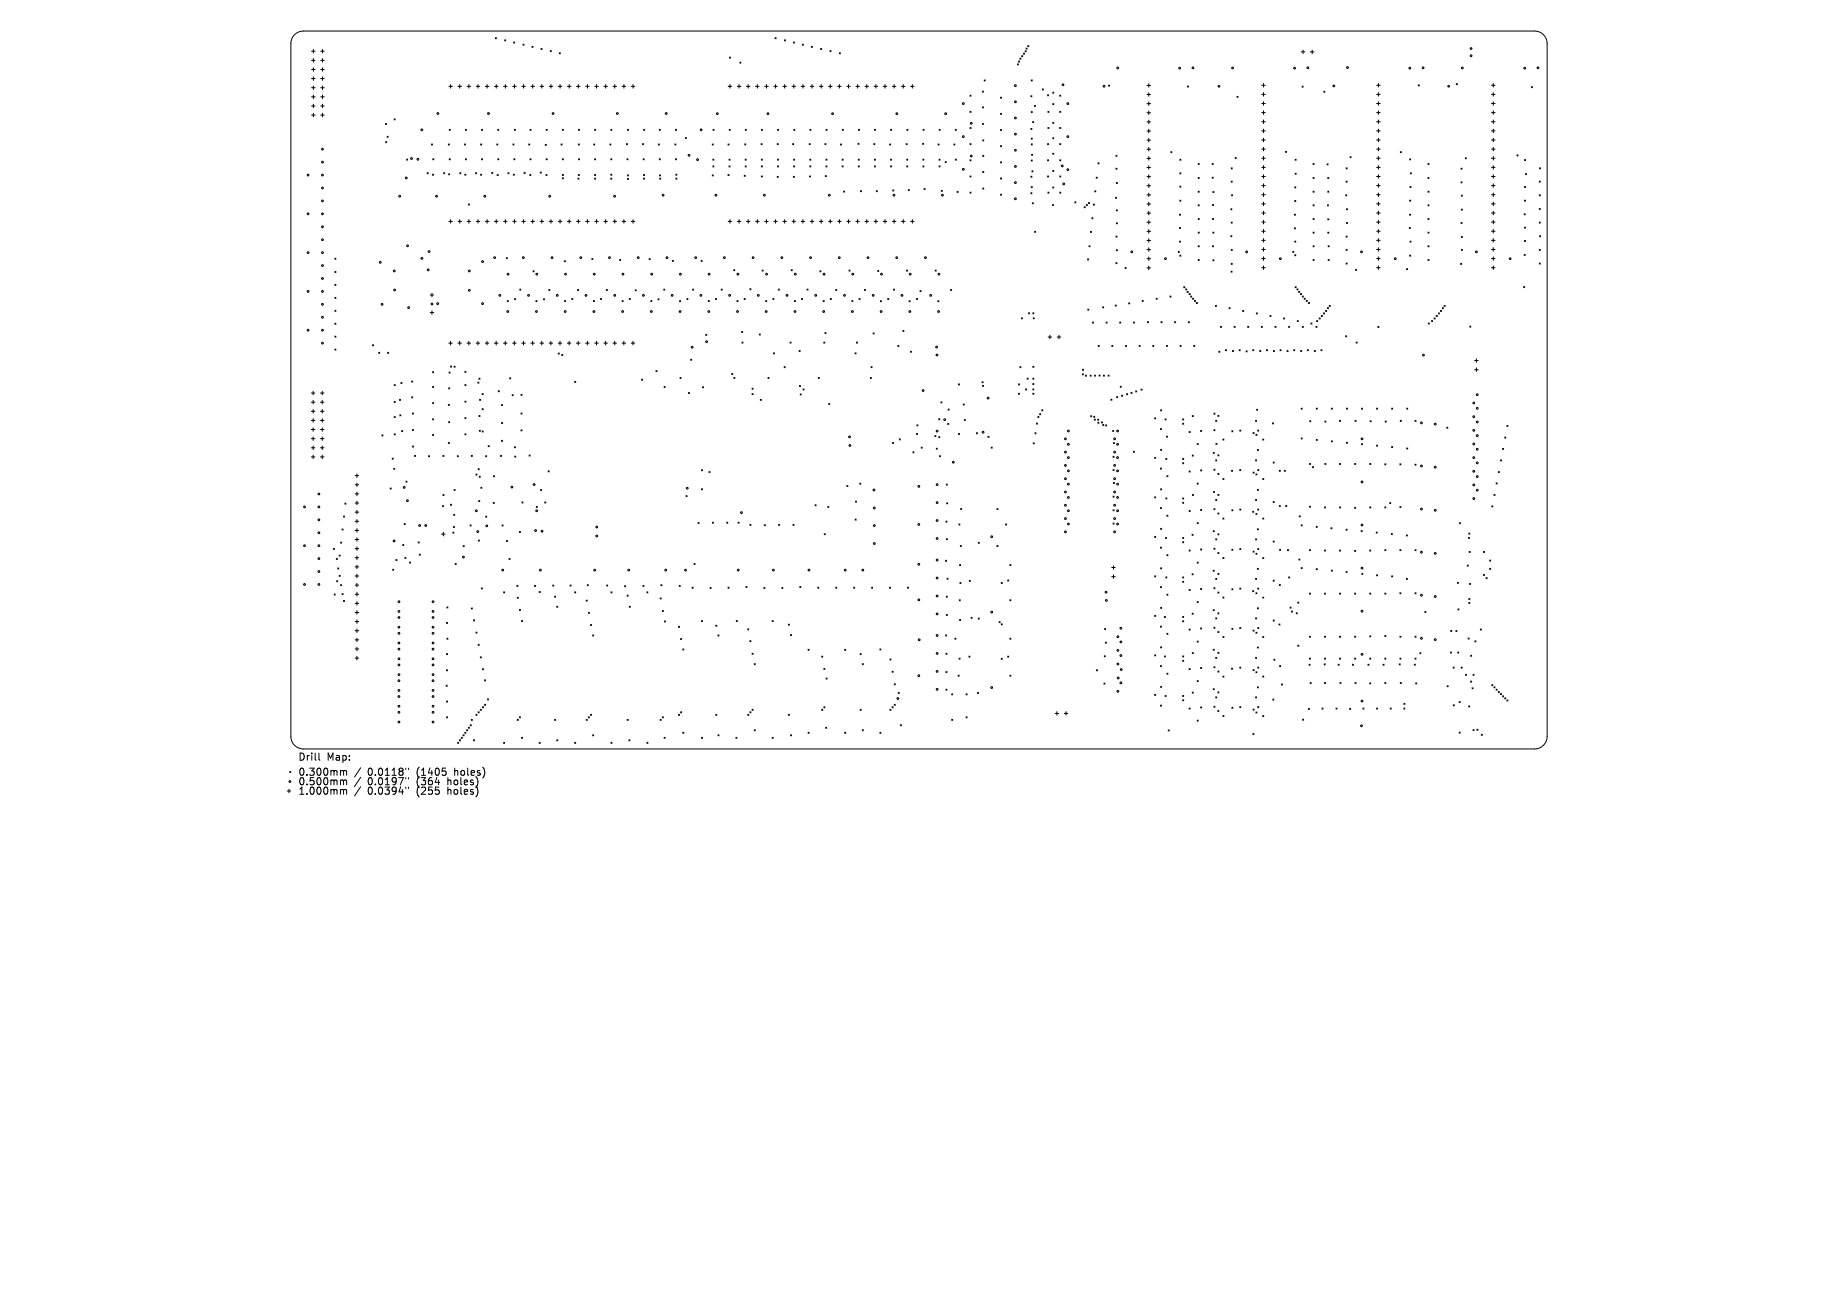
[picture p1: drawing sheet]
<svg xmlns="http://www.w3.org/2000/svg" width="297mm" height="210mm" viewBox="0 0 297 210" stroke-linecap="round" stroke-linejoin="round" font-family="sans-serif">
<defs><g id="words">
<g font-size="1.6">
<text x="48.1" y="123">Drill</text>
<text x="48.1" y="125.5">0.300mm</text>
<text x="52.8" y="123">Map:</text>
<text x="59.4" y="125.5">0.0118&quot;</text>
<text x="67.4" y="125.5">(1405</text>
<text x="73.6" y="125.5">holes)</text>
<text x="48.1" y="127">0.500mm</text>
<text x="48.1" y="128.5">1.000mm</text>
<text x="59.4" y="127">0.0197&quot;</text>
<text x="59.4" y="128.5">0.0394&quot;</text>
<text x="67.4" y="127">(364</text>
<text x="67.4" y="128.5">(255</text>
<text x="72.5" y="127">holes)</text>
<text x="72.5" y="128.5">holes)</text>
</g>
</g></defs>
<g fill="none" stroke="#000" stroke-width=".16">
<path d="M47.6 5.6a2.03 2.03 0 0 1 1.4-.6h199a2.03 2.03 0 0 1 2 2v112a2.03 2.03 0 0 1-2 2h-199a2.03 2.03 0 0 1-2-2v-112a2.03 2.03 0 0 1 .6-1.4zM50.3 8.3h.6M50.3 9.7h.6M50.3 11.2h.6M50.3 12.7h.6M50.3 14.2h.6M50.3 15.6h.6M50.3 17.1h.6M50.3 18.6h.6M50.6 8v.6M50.6 9.5v.5M50.6 10.9v.6"/>
<path d="M50.6 12.4v.6M50.6 13.9v.6M50.6 15.4v.5M50.6 16.8v.6M50.6 18.3v.6M51.8 8.3h.6M51.8 9.7h.6M51.8 11.2h.6M51.8 12.7h.6M51.8 14.2h.6M51.8 15.6h.6M51.8 17.1h.6"/>
<path d="M51.8 18.6h.6M52.1 8v.6M52.1 9.5v.5M52.1 10.9v.6M52.1 12.4v.6M52.1 13.9v.6M52.1 15.4v.5M52.1 16.8v.6M52.1 18.3v.6M62.3 20l.2 .1M62.5 20l-.2 .1M63.7 19.2l.2 .2"/>
<path d="M63.9 19.2l-.2 .2M72.5 13.9h.6M72.8 13.7v.5M74 13.9h.6M74.3 13.7v.5M75.5 13.9h.6M75.8 13.7v.5M76.9 13.9h.6M77.2 13.7v.5M78.4 13.9h.6M78.7 13.7v.5M79.9 13.9h.6"/>
<path d="M80 6.1l.2 .2M80.2 13.7v.5M80.2 6.1l-.2 .2M81.4 13.9h.6M81.5 6.4l.2 .2M81.7 13.7v.5M81.7 6.4l-.2 .2M82.8 13.9h.6M83 6.8l.2 .2M83.1 13.7v.5M83.2 6.8l-.2 .2M84.3 13.9h.6"/>
<path d="M84.5 7.1l.2 .2M84.6 13.7v.5M84.7 7.1l-.2 .2M85.8 13.9h.6M86 7.5l.1 .2M86.1 13.7v.5M86.1 7.5l-.1 .2M87.3 13.9h.5M87.4 7.8l.2 .2M87.6 13.7v.5M87.6 7.8l-.2 .2M88.7 13.9h.6"/>
<path d="M88.9 8.2l.2 .2M89 13.7v.5M89.1 8.2l-.2 .2M90.2 13.9h.6M90.4 8.5l.1 .2M90.5 13.7v.5M90.5 8.5l-.1 .2M91.7 13.9h.6M92 13.7v.5M93.2 13.9h.5M93.4 13.7v.5M94.6 13.9h.6"/>
<path d="M94.9 13.7v.5M96.1 13.9h.6M96.4 13.7v.5M97.6 13.9h.6M97.9 13.7v.5M99.1 13.9h.5M99.3 13.7v.5M100.5 13.9h.6M100.8 13.7v.5M102 13.9h.6M102.3 13.7v.5M117.7 13.9h.5"/>
<path d="M117.9 9.2l.1 .2M118 13.7v.5M118 9.2l-.1 .2M119.1 13.9h.6M119.4 13.7v.5M119.6 10l.1 .2M119.7 10l-.1 .2M120.6 13.9h.6M120.9 13.7v.5M122.1 13.9h.6M122.4 13.7v.5M123.6 13.9h.5"/>
<path d="M123.8 13.7v.5M125 13.9h.6M125.2 6.1l.2 .2M125.3 13.7v.5M125.4 6.1l-.2 .2M126.5 13.9h.6M126.7 6.4l.2 .2M126.8 13.7v.5M126.9 6.4l-.2 .2M128 13.9h.6M128.2 6.8l.2 .2M128.3 13.7v.5"/>
<path d="M128.4 6.8l-.2 .2M129.5 13.9h.5M129.6 7.1l.2 .2M129.7 13.7v.5M129.8 7.1l-.2 .2M130.9 13.9h.6M131.1 7.5l.2 .2M131.2 13.7v.5M131.3 7.5l-.2 .2M132.4 13.9h.6M132.6 7.8l.2 .2M132.7 13.7v.5"/>
<path d="M132.8 7.8l-.2 .2M133.9 13.9h.6M134.1 8.2l.2 .2M134.2 13.7v.5M134.3 8.2l-.2 .2M135.3 13.9h.6M135.6 8.5l.2 .2M135.6 13.7v.5M135.8 8.5l-.2 .2M136.8 13.9h.6M137.1 13.7v.5M138.3 13.9h.6"/>
<path d="M138.6 13.7v.5M139.8 13.9h.5M140.1 13.7v.5M141.2 13.9h.6M141.5 13.7v.5M142.7 13.9h.6M143 13.7v.5M144.2 13.9h.6M144.5 13.7v.5M145.7 13.9h.5M146 13.7v.5M147.1 13.9h.6"/>
<path d="M147.4 13.7v.5M156.7 15.4l.2 .1M156.7 18l.2 .2M156.9 15.4l-.2 .1M156.9 18l-.2 .2M158.7 19.9l.2 .2M158.7 14.7l.2 .2M158.7 17.3l.2 .1M158.9 17.3l-.2 .1M158.9 14.7l-.2 .2M158.9 19.9l-.2 .2M159 12.9l.2 .2"/>
<path d="M159.2 12.9l-.2 .2M161.7 15.7l.1 .2M161.7 18.3l.1 .2M161.8 15.7l-.1 .2M161.8 18.3l-.1 .2M164.4 10.3l.2 .2M164.6 10.3l-.2 .2M164.6 9.9l.1 .1M164.7 9.9l-.1 .1M164.8 9.4l.2 .2M165 9.4l-.2 .2M165.1 9l.2 .2"/>
<path d="M165.3 9l-.2 .2M165.4 8.6l.2 .2M165.6 8.6l-.2 .2M165.6 8.2l.2 .2M165.8 7.8l.2 .1M165.8 8.2l-.2 .2M166 7.8l-.2 .1M166.1 7.4l.2 .1M166.3 7.4l-.2 .1M166.6 15.5l.1 .1M166.6 12.9l.2 .2M166.6 18l.2 .2"/>
<path d="M166.7 15.5l-.1 .1M166.8 12.9l-.2 .2M166.8 18l-.2 .2M166.9 19.6l.1 .2M167 19.6l-.1 .2M167.2 17l.1 .2M167.3 17l-.1 .2M168.4 14.4l.2 .1M168.6 14.4l-.2 .1M169.3 15.3l.1 .2M169.3 18l.2 .2M169.4 15.3l-.1 .2"/>
<path d="M169.5 18l-.2 .2M170.1 14.9l.2 .2M170.1 16.7l.2 .2M170.1 19.8l.2 .1M170.3 19.8l-.2 .1M170.3 14.9l-.2 .2M170.3 16.7l-.2 .2M171.2 15.4l.2 .1M171.2 18l.2 .2M171.4 15.4l-.2 .1M171.4 18l-.2 .2M179.1 13.7l.2 .2"/>
<path d="M179.3 13.7l-.2 .2M185.3 13.8h.6M185.3 15.3h.6M185.3 16.7h.6M185.3 18.2h.6M185.3 19.7h.6M185.6 13.5v.6M185.6 15v.6M185.6 16.5v.5M185.6 17.9v.6M185.6 19.4v.6M191.9 13.9l.1 .2"/>
<path d="M192 13.9l-.1 .2M199.9 15.6l.1 .1M200 15.6l-.1 .1M203.9 16.7h.6M203.9 19.7h.6M203.9 13.8h.6M203.9 15.2h.6M203.9 18.2h.6M204.2 13.5v.6M204.2 15v.5M204.2 16.4v.6M204.2 17.9v.6"/>
<path d="M204.2 19.4v.6M210.3 8.4h.6M210.4 13.9l.2 .2M210.6 8.1v.6M210.6 13.9l-.2 .2M211.7 8.4h.6M212 8.1v.6M213.9 14.7l.2 .2M214.1 14.7l-.2 .2M222.4 16.7h.6M222.4 19.7h.6M222.4 13.8h.6"/>
<path d="M222.4 15.2h.6M222.4 18.2h.6M222.7 13.5v.6M222.7 15v.5M222.7 16.4v.6M222.7 17.9v.6M222.7 19.4v.6M229.2 13.7l.1 .2M229.3 13.7l-.1 .2M235.3 13.5l.2 .2M235.5 13.5l-.2 .2M241 16.7h.6"/>
<path d="M241 19.7h.6M241 13.8h.6M241 15.2h.6M241 18.2h.6M241.3 13.5v.6M241.3 15v.5M241.3 16.4v.6M241.3 17.9v.6M241.3 19.4v.6M247.4 14l.2 .2M247.6 14l-.2 .2M62.3 22.9l.2 .2"/>
<path d="M62.5 22.9l-.2 .2M62.5 22l.2 .2M62.7 22l-.2 .2M65.7 25.7l.2 .2M65.9 25.7l-.2 .2M69 27.9l.2 .2M69.2 27.9l-.2 .2M69.7 23.3l.2 .1M69.9 23.3l-.2 .1M69.9 28.1l.2 .2M69.9 25.6l.2 .2M70.1 28.1l-.2 .2"/>
<path d="M70.1 25.6l-.2 .2M71.7 27.9l.2 .2M71.9 27.9l-.2 .2M72.4 23.3l.2 .1M72.5 28.1l.2 .2M72.5 35.8h.6M72.6 20.9l.2 .2M72.6 25.6l.2 .2M72.6 23.3l-.2 .1M72.7 28.1l-.2 .2M72.8 20.9l-.2 .2M72.8 25.6l-.2 .2"/>
<path d="M72.8 35.5v.6M74 35.8h.6M74.3 35.5v.6M74.3 27.9l.2 .2M74.5 27.9l-.2 .2M75.1 23.3l.1 .1M75.1 28.1l.2 .2M75.2 20.9l.2 .2M75.2 25.6l.2 .2M75.2 23.3l-.1 .1M75.3 28.1l-.2 .2M75.4 20.9l-.2 .2"/>
<path d="M75.4 25.6l-.2 .2M75.5 35.8h.6M75.7 32.9l.2 .2M75.8 35.5v.6M75.9 32.9l-.2 .2M76.9 27.9l.1 .2M76.9 35.8h.6M77 27.9l-.1 .2M77.2 35.5v.6M77.7 23.3l.1 .1M77.7 28.1l.1 .2M77.8 20.9l.2 .2"/>
<path d="M77.8 25.6l.2 .2M77.8 23.3l-.1 .1M77.8 28.1l-.1 .2M78 20.9l-.2 .2M78 25.6l-.2 .2M78.4 35.8h.6M78.7 35.5v.6M79.5 27.8l.1 .2M79.6 27.8l-.1 .2M79.9 35.8h.6M80.2 35.5v.6M80.3 23.3l.1 .1"/>
<path d="M80.3 28.2l.2 .2M80.4 20.9l.2 .2M80.4 25.6l.2 .2M80.4 23.3l-.1 .1M80.5 28.2l-.2 .2M80.6 20.9l-.2 .2M80.6 25.6l-.2 .2M81.4 35.8h.6M81.7 35.5v.6M82.1 27.9l.1 .2M82.2 27.9l-.1 .2M82.8 35.8h.6"/>
<path d="M82.9 23.3l.2 .1M82.9 28.1l.2 .2M83 25.6l.2 .2M83.1 23.3l-.2 .1M83.1 20.9l.2 .2M83.1 28.1l-.2 .2M83.1 35.5v.6M83.2 25.6l-.2 .2M83.3 20.9l-.2 .2M84.3 35.8h.6M84.6 35.5v.6M84.7 27.8l.2 .2"/>
<path d="M84.9 27.8l-.2 .2M85.4 23.3l.2 .1M85.6 28.2l.2 .2M85.6 23.3l-.2 .1M85.6 20.9l.2 .2M85.6 25.6l.2 .2M85.8 28.2l-.2 .2M85.8 35.8h.6M85.8 20.9l-.2 .2M85.8 25.6l-.2 .2M86.1 35.5v.6M87.3 35.8h.5"/>
<path d="M87.3 27.8l.2 .2M87.5 27.8l-.2 .2M87.6 35.5v.6M88.1 23.3l.2 .2M88.2 28.2l.2 .2M88.3 20.9l.1 .2M88.3 25.6l.1 .2M88.3 23.3l-.2 .2M88.4 28.2l-.2 .2M88.4 20.9l-.1 .2M88.4 25.6l-.1 .2M88.7 35.8h.6"/>
<path d="M89 35.5v.6M90.2 35.8h.6M90.5 35.5v.6M90.7 23.3l.1 .1M90.8 23.3l-.1 .1M90.9 20.9l.1 .2M90.9 25.6l.1 .2M90.9 28.2l.1 .2M90.9 28.7l.1 .2M91 28.7l-.1 .2M91 20.9l-.1 .2M91 25.6l-.1 .2"/>
<path d="M91 28.2l-.1 .2M91.7 35.8h.6M92 35.5v.6M93.2 35.8h.5M93.4 28.8l.2 .1M93.4 28.2l.2 .2M93.4 23.3l.2 .1M93.4 35.5v.6M93.5 20.9l.1 .2M93.5 25.6l.1 .2M93.6 28.8l-.2 .1M93.6 23.3l-.2 .1"/>
<path d="M93.6 28.2l-.2 .2M93.6 20.9l-.1 .2M93.6 25.6l-.1 .2M94.6 35.8h.6M94.9 35.5v.6M95.9 23.3l.2 .1M96.1 20.9l.2 .2M96.1 25.6l.2 .2M96.1 28.2l.2 .2M96.1 28.8l.2 .1M96.1 35.8h.6M96.1 23.3l-.2 .1"/>
<path d="M96.3 20.9l-.2 .2M96.3 25.6l-.2 .2M96.3 28.2l-.2 .2M96.3 28.8l-.2 .1M96.4 35.5v.6M97.6 35.8h.6M97.9 35.5v.6M98.5 23.3l.2 .1M98.7 20.9l.2 .2M98.7 25.6l.2 .2M98.7 28.1l.2 .2M98.7 28.8l.2 .1"/>
<path d="M98.7 23.3l-.2 .1M98.9 20.9l-.2 .2M98.9 25.6l-.2 .2M98.9 28.1l-.2 .2M98.9 28.8l-.2 .1M99.1 35.8h.5M99.3 35.5v.6M100.5 35.8h.6M100.8 35.5v.6M101.2 23.2l.2 .2M101.3 25.6l.2 .2M101.4 28.3l.2 .1"/>
<path d="M101.4 28.8l.2 .2M101.4 20.9l.2 .2M101.4 23.2l-.2 .2M101.5 25.6l-.2 .2M101.6 28.3l-.2 .1M101.6 28.8l-.2 .2M101.6 20.9l-.2 .2M102 35.8h.6M102.3 35.5v.6M103.8 23.2l.2 .2M103.9 25.6l.2 .2M104 28.8l.2 .1"/>
<path d="M104 28.2l.2 .2M104 20.9l.2 .2M104 23.2l-.2 .2M104.1 25.6l-.2 .2M104.2 28.2l-.2 .2M104.2 28.8l-.2 .1M104.2 20.9l-.2 .2M106.4 23.3l.2 .1M106.5 20.9l.2 .2M106.5 25.6l.2 .2M106.6 28.3l.1 .1M106.6 23.3l-.2 .1"/>
<path d="M106.6 28.8l.2 .1M106.7 20.9l-.2 .2M106.7 25.6l-.2 .2M106.7 28.3l-.1 .1M106.8 28.8l-.2 .1M109 23.3l.2 .1M109.1 20.9l.2 .2M109.1 25.6l.2 .2M109.2 28.1l.2 .2M109.2 28.8l.2 .1M109.2 23.3l-.2 .1M109.3 25.6l-.2 .2"/>
<path d="M109.3 20.9l-.2 .2M109.4 28.1l-.2 .2M109.4 28.8l-.2 .1M110.7 22.2l.2 .2M110.9 22.2l-.2 .2M115.1 23.3l.2 .1M115.1 28.3l.2 .1M115.2 25.7l.2 .2M115.2 26.8l.2 .2M115.2 20.9l.2 .2M115.3 28.3l-.2 .1M115.3 23.3l-.2 .1"/>
<path d="M115.4 26.8l-.2 .2M115.4 25.7l-.2 .2M115.4 20.9l-.2 .2M117.6 23.3l.2 .1M117.6 28.2l.2 .2M117.7 35.8h.5M117.8 25.7l.2 .2M117.8 26.8l.2 .2M117.8 23.3l-.2 .1M117.8 28.2l-.2 .2M117.8 20.9l.2 .2M118 35.5v.6"/>
<path d="M118 25.7l-.2 .2M118 26.8l-.2 .2M118 20.9l-.2 .2M119.1 35.8h.6M119.4 35.5v.6M120.2 28.3l.2 .2M120.3 23.2l.2 .2M120.4 25.7l.2 .2M120.4 26.8l.2 .2M120.4 28.3l-.2 .2M120.4 20.9l.2 .2M120.5 23.2l-.2 .2"/>
<path d="M120.6 26.8l-.2 .2M120.6 25.7l-.2 .2M120.6 20.9l-.2 .2M120.6 35.8h.6M120.9 35.5v.6M122.1 35.8h.6M122.4 35.5v.6M123 23.2l.1 .2M123 25.7l.2 .2M123 26.8l.2 .2M123 28.4l.2 .2M123 20.9l.2 .2"/>
<path d="M123.1 23.2l-.1 .2M123.2 28.4l-.2 .2M123.2 25.7l-.2 .2M123.2 26.8l-.2 .2M123.2 20.9l-.2 .2M123.6 35.8h.5M123.8 35.5v.6M125 35.8h.6M125.3 35.5v.6M125.6 28.5l.2 .2M125.6 23.2l.2 .2M125.6 25.7l.2 .2"/>
<path d="M125.6 26.8l.2 .2M125.7 20.9l.1 .2M125.8 23.2l-.2 .2M125.8 28.5l-.2 .2M125.8 26.8l-.2 .2M125.8 25.7l-.2 .2M125.8 20.9l-.1 .2M126.5 35.8h.6M126.8 35.5v.6M128 35.8h.6M128.1 23.2l.2 .2M128.2 28.5l.2 .2"/>
<path d="M128.2 25.7l.2 .2M128.2 26.8l.2 .2M128.3 23.2l-.2 .2M128.3 20.9l.1 .2M128.3 35.5v.6M128.4 28.5l-.2 .2M128.4 25.7l-.2 .2M128.4 26.8l-.2 .2M128.4 20.9l-.1 .2M129.5 35.8h.5M129.7 35.5v.6M130.7 23.2l.2 .2"/>
<path d="M130.8 28.4l.2 .2M130.9 25.7l.1 .2M130.9 26.8l.1 .2M130.9 20.9l.1 .2M130.9 23.2l-.2 .2M130.9 35.8h.6M131 28.4l-.2 .2M131 25.7l-.1 .2M131 26.8l-.1 .2M131 20.9l-.1 .2M131.2 35.5v.6M132.4 35.8h.6"/>
<path d="M132.7 35.5v.6M133.3 23.2l.2 .2M133.4 28.4l.1 .1M133.5 25.7l.1 .2M133.5 26.8l.1 .2M133.5 23.2l-.2 .2M133.5 20.9l.1 .2M133.5 28.4l-.1 .1M133.6 25.7l-.1 .2M133.6 26.8l-.1 .2M133.6 20.9l-.1 .2M133.9 35.8h.6"/>
<path d="M134.2 35.5v.6M135.3 35.8h.6M135.6 35.5v.6M135.8 23.3l.2 .1M136 23.3l-.2 .1M136.1 25.7l.1 .2M136.1 26.8l.1 .2M136.1 20.9l.2 .2M136.2 25.7l-.1 .2M136.2 26.8l-.1 .2M136.3 20.9l-.2 .2M136.3 30.9l.2 .1"/>
<path d="M136.5 30.9l-.2 .1M136.8 35.8h.6M137.1 35.5v.6M138.3 35.8h.6M138.6 35.5v.6M138.6 23.1l.2 .2M138.7 25.7l.2 .2M138.7 26.8l.2 .2M138.7 20.9l.2 .2M138.8 23.1l-.2 .2M138.9 25.7l-.2 .2M138.9 26.8l-.2 .2"/>
<path d="M138.9 20.9l-.2 .2M139 30.8l.2 .2M139.2 30.8l-.2 .2M139.8 35.8h.5M140.1 35.5v.6M141.2 23.2l.2 .2M141.2 35.8h.6M141.3 25.7l.2 .2M141.3 26.8l.2 .2M141.3 20.9l.2 .2M141.4 23.2l-.2 .2M141.5 25.7l-.2 .2"/>
<path d="M141.5 26.8l-.2 .2M141.5 20.9l-.2 .2M141.5 35.5v.6M141.6 30.8l.2 .2M141.8 30.8l-.2 .2M142.7 35.8h.6M143 35.5v.6M143.7 23.3l.2 .1M143.9 25.7l.2 .2M143.9 26.8l.2 .2M143.9 23.3l-.2 .1M143.9 20.9l.2 .2"/>
<path d="M144.1 25.7l-.2 .2M144.1 26.8l-.2 .2M144.1 20.9l-.2 .2M144.2 35.8h.6M144.3 30.7l.1 .2M144.4 30.7l-.1 .2M144.5 35.5v.6M145.7 35.8h.5M146 35.5v.6M146.4 23.2l.2 .2M146.5 25.7l.2 .2M146.5 26.8l.2 .2"/>
<path d="M146.5 20.9l.2 .2M146.6 23.2l-.2 .2M146.7 25.7l-.2 .2M146.7 26.8l-.2 .2M146.7 20.9l-.2 .2M146.8 30.6l.1 .2M146.9 30.6l-.1 .2M147.1 35.8h.6M147.4 35.5v.6M149.1 23.1l.2 .2M149.1 25.7l.2 .2M149.1 26.8l.2 .2"/>
<path d="M149.2 20.9l.1 .2M149.3 23.1l-.2 .2M149.3 25.7l-.2 .2M149.3 26.8l-.2 .2M149.3 30.5l.2 .1M149.3 20.9l-.1 .2M149.5 30.5l-.2 .1M151.6 23.3l.2 .1M151.7 25.7l.2 .2M151.7 26.8l.2 .2M151.8 23.3l-.2 .1M151.8 20.9l.1 .2"/>
<path d="M151.9 26.8l-.2 .2M151.9 25.7l-.2 .2M151.9 20.9l-.1 .2M152.1 30.7l.2 .2M152.3 30.7l-.2 .2M152.7 26.1l.2 .2M152.9 26.1l-.2 .2M154.1 23.3l.2 .1M154.3 23.3l-.2 .1M154.4 20.9l.1 .2M154.4 25.7l.1 .2M154.5 20.9l-.1 .2"/>
<path d="M154.5 25.7l-.1 .2M154.7 30.9l.1 .2M154.8 30.9l-.1 .2M156.7 28.4l.2 .2M156.7 20.6l.2 .2M156.7 23.2l.2 .2M156.7 25.8l.2 .2M156.7 31l.2 .2M156.9 20.6l-.2 .2M156.9 23.2l-.2 .2M156.9 25.8l-.2 .2M156.9 28.4l-.2 .2"/>
<path d="M156.9 31l-.2 .2M158.8 22.6l.2 .2M158.8 25.1l.2 .2M158.8 27.7l.2 .2M158.8 30.4l.2 .1M159 30.4l-.2 .1M159 22.6l-.2 .2M159 25.1l-.2 .2M159 27.7l-.2 .2M161.7 20.9l.1 .2M161.7 23.5l.1 .2M161.7 26.1l.1 .2"/>
<path d="M161.7 28.8l.1 .1M161.7 31.4l.1 .1M161.8 31.4l-.1 .1M161.8 20.9l-.1 .2M161.8 23.5l-.1 .2M161.8 26.1l-.1 .2M161.8 28.8l-.1 .1M166.6 28.5l.1 .1M166.6 20.7l.1 .2M166.6 31.1l.1 .2M166.6 23.2l.2 .2M166.6 25.8l.2 .2"/>
<path d="M166.6 22.3l.2 .2M166.6 30.1l.2 .2M166.7 24.9l.2 .2M166.7 20.7l-.1 .2M166.7 28.5l-.1 .1M166.7 31.1l-.1 .2M166.7 27.6l.2 .2M166.8 25.8l-.2 .2M166.8 22.3l-.2 .2M166.8 23.2l-.2 .2M166.8 30.1l-.2 .2M166.8 32.8l.2 .1"/>
<path d="M166.9 24.9l-.2 .2M166.9 27.6l-.2 .2M167 32.8l-.2 .1M167.2 37.4l.2 .1M167.4 37.4l-.2 .1M169.3 23.2l.1 .2M169.3 25.8l.1 .2M169.3 28.4l.1 .2M169.3 20.6l.2 .2M169.3 31l.2 .2M169.4 23.2l-.1 .2M169.4 28.4l-.1 .2"/>
<path d="M169.4 25.8l-.1 .2M169.5 31l-.2 .2M169.5 20.6l-.2 .2M170.1 33l.1 .2M170.1 22.3l.2 .1M170.1 24.7l.2 .2M170.1 27.5l.2 .2M170.1 30.2l.2 .2M170.2 33l-.1 .2M170.3 24.7l-.2 .2M170.3 22.3l-.2 .1M170.3 27.5l-.2 .2"/>
<path d="M170.3 30.2l-.2 .2M171.2 20.6l.2 .2M171.2 23.2l.2 .2M171.2 25.8l.2 .2M171.2 28.4l.2 .2M171.2 31l.2 .2M171.4 20.6l-.2 .2M171.4 23.2l-.2 .2M171.4 25.8l-.2 .2M171.4 28.4l-.2 .2M171.4 31l-.2 .2M173.7 32.6l.2 .2"/>
<path d="M173.9 32.6l-.2 .2M175.2 33.4l.2 .2M175.4 33.4l-.2 .2M175.5 33l.2 .2M175.7 33l-.2 .2M175.9 32.7l.2 .2M176 39.7l.1 .2M176.1 32.7l-.2 .2M176.1 39.7l-.1 .2M176.2 37.4l.2 .2M176.4 37.4l-.2 .2M176.4 35.2l.2 .1"/>
<path d="M176.6 35.2l-.2 .1M176.7 33l.1 .1M176.8 33l-.1 .1M176.9 30.8l.2 .2M177.1 30.8l-.2 .2M177.1 28.6l.2 .2M177.3 28.6l-.2 .2M177.4 26.3l.2 .2M177.6 26.3l-.2 .2M180.3 31.9l.1 .1M180.3 25.1l.2 .2M180.3 27.2l.2 .1"/>
<path d="M180.3 38.1l.2 .2M180.4 36l.2 .2M180.4 29.5l.2 .2M180.4 33.9l.2 .2M180.4 31.9l-.1 .1M180.5 25.1l-.2 .2M180.5 27.2l-.2 .1M180.5 38.1l-.2 .2M180.6 36l-.2 .2M180.6 29.5l-.2 .2M180.6 33.9l-.2 .2M185.3 21.2h.6"/>
<path d="M185.3 22.6h.6M185.3 24.1h.6M185.3 25.6h.6M185.3 27.1h.6M185.3 28.5h.6M185.3 30h.6M185.3 31.5h.6M185.3 33h.6M185.3 34.4h.6M185.3 35.9h.6M185.3 37.4h.6M185.3 38.8h.6"/>
<path d="M185.6 20.9v.6M185.6 22.3v.6M185.6 23.8v.6M185.6 25.3v.6M185.6 26.8v.5M185.6 28.2v.6M185.6 29.7v.6M185.6 31.2v.6M185.6 32.7v.5M185.6 34.1v.6M185.6 35.6v.6M185.6 37.1v.6"/>
<path d="M185.6 38.6v.5M189.2 24.5l.2 .2M189.4 24.5l-.2 .2M190.6 34.6l.2 .2M190.6 36.7l.2 .2M190.6 38.9l.2 .2M190.7 25.7l.1 .2M190.7 27.9l.1 .2M190.7 30.1l.1 .1M190.7 32.3l.1 .2M190.8 34.6l-.2 .2M190.8 36.7l-.2 .2"/>
<path d="M190.8 38.9l-.2 .2M190.8 27.9l-.1 .2M190.8 25.7l-.1 .2M190.8 30.1l-.1 .1M190.8 32.3l-.1 .2M193.6 30.9l.2 .2M193.6 35.3l.2 .2M193.6 26.4l.2 .2M193.6 28.7l.2 .2M193.6 33.1l.2 .2M193.6 37.5l.2 .2M193.6 39.7l.2 .2"/>
<path d="M193.8 37.5l-.2 .2M193.8 26.4l-.2 .2M193.8 28.7l-.2 .2M193.8 30.9l-.2 .2M193.8 33.1l-.2 .2M193.8 35.3l-.2 .2M193.8 39.7l-.2 .2M195.9 26.4l.1 .2M195.9 28.6l.1 .2M195.9 33l.2 .2M195.9 35.3l.2 .2M195.9 39.7l.2 .2"/>
<path d="M196 30.9l.2 .2M196 37.5l.2 .2M196 26.4l-.1 .2M196 28.6l-.1 .2M196.1 33l-.2 .2M196.1 35.3l-.2 .2M196.1 39.7l-.2 .2M196.2 30.9l-.2 .2M196.2 37.5l-.2 .2M198.9 33.7l.2 .2M198.9 38.1l.2 .2M198.9 27.1l.2 .2"/>
<path d="M198.9 29.3l.2 .1M198.9 35.9l.2 .1M199 31.5l.2 .1M199.1 33.7l-.2 .2M199.1 38.1l-.2 .2M199.1 29.3l-.2 .1M199.1 27.1l-.2 .2M199.1 35.9l-.2 .1M199.2 31.5l-.2 .1M199.6 25.4l.2 .2M199.8 25.4l-.2 .2M203.9 22.6h.6"/>
<path d="M203.9 25.6h.6M203.9 28.5h.6M203.9 31.5h.6M203.9 34.4h.6M203.9 37.4h.6M203.9 21.1h.6M203.9 24.1h.6M203.9 27h.6M203.9 30h.6M203.9 32.9h.6M203.9 35.9h.6M203.9 38.8h.6"/>
<path d="M204.2 20.9v.5M204.2 22.3v.6M204.2 23.8v.6M204.2 25.3v.6M204.2 26.7v.6M204.2 28.2v.6M204.2 29.7v.6M204.2 31.2v.5M204.2 32.6v.6M204.2 34.1v.6M204.2 35.6v.6M204.2 37.1v.5"/>
<path d="M204.2 38.5v.6M207.7 24.4l.2 .2M207.9 24.4l-.2 .2M209.2 34.6l.1 .2M209.2 36.8l.1 .2M209.2 30.2l.2 .2M209.2 32.4l.2 .2M209.2 38.9l.2 .2M209.3 25.7l.1 .2M209.3 28l.1 .2M209.3 34.6l-.1 .2M209.3 36.8l-.1 .2"/>
<path d="M209.4 30.2l-.2 .2M209.4 32.4l-.2 .2M209.4 38.9l-.2 .2M209.4 25.7l-.1 .2M209.4 28l-.1 .2M212.2 30.9l.1 .2M212.2 26.4l.1 .2M212.2 28.7l.1 .2M212.2 33.1l.1 .2M212.2 35.3l.1 .2M212.2 37.5l.1 .2M212.2 39.7l.1 .2"/>
<path d="M212.3 26.4l-.1 .2M212.3 39.7l-.1 .2M212.3 28.7l-.1 .2M212.3 30.9l-.1 .2M212.3 33.1l-.1 .2M212.3 35.3l-.1 .2M212.3 37.5l-.1 .2M214.4 26.5l.2 .1M214.5 33.1l.2 .2M214.6 28.7l.1 .2M214.6 30.9l.1 .2M214.6 35.3l.1 .2"/>
<path d="M214.6 37.5l.1 .2M214.6 26.5l-.2 .1M214.6 39.7l.2 .2M214.7 33.1l-.2 .2M214.7 28.7l-.1 .2M214.7 35.3l-.1 .2M214.7 30.9l-.1 .2M214.7 37.5l-.1 .2M214.8 39.7l-.2 .2M217.5 31.5l.1 .1M217.5 27.1l.2 .2M217.5 29.3l.2 .1"/>
<path d="M217.5 38.1l.2 .2M217.6 33.7l.1 .2M217.6 35.9l.1 .2M217.6 31.5l-.1 .1M217.7 29.3l-.2 .1M217.7 27.1l-.2 .2M217.7 38.1l-.2 .2M217.7 35.9l-.1 .2M217.7 33.7l-.1 .2M218.2 25.3l.1 .2M218.3 25.3l-.1 .2M222.4 22.6h.6"/>
<path d="M222.4 25.6h.6M222.4 28.5h.6M222.4 31.5h.6M222.4 34.4h.6M222.4 37.4h.6M222.4 21.1h.6M222.4 24.1h.6M222.4 27h.6M222.4 30h.6M222.4 32.9h.6M222.4 35.9h.6M222.4 38.8h.6"/>
<path d="M222.7 20.9v.5M222.7 22.3v.6M222.7 23.8v.6M222.7 25.3v.6M222.7 26.7v.6M222.7 28.2v.6M222.7 29.7v.6M222.7 31.2v.5M222.7 32.6v.6M222.7 34.1v.6M222.7 35.6v.6M222.7 37.1v.5"/>
<path d="M222.7 38.5v.6M226.3 24.5l.1 .2M226.4 24.5l-.1 .2M227.7 36.7l.2 .2M227.8 25.7l.2 .1M227.8 32.3l.2 .2M227.8 34.6l.2 .2M227.8 30.1l.2 .2M227.8 38.9l.2 .2M227.9 36.7l-.2 .2M227.9 27.9l.2 .2M228 32.3l-.2 .2"/>
<path d="M228 34.6l-.2 .2M228 25.7l-.2 .1M228 38.9l-.2 .2M228 30.1l-.2 .2M228.1 27.9l-.2 .2M230.7 35.3l.2 .2M230.7 26.4l.2 .2M230.7 28.7l.2 .2M230.7 30.9l.2 .2M230.7 33.1l.2 .2M230.7 37.5l.2 .2M230.7 39.7l.2 .2"/>
<path d="M230.9 26.4l-.2 .2M230.9 33.1l-.2 .2M230.9 28.7l-.2 .2M230.9 37.5l-.2 .2M230.9 30.9l-.2 .2M230.9 35.3l-.2 .2M230.9 39.7l-.2 .2M236.1 27.2l.2 .1M236.1 29.4l.2 .1M236.1 35.9l.2 .2M236.1 31.5l.2 .2M236.1 33.8l.2 .2"/>
<path d="M236.1 38.2l.2 .2M236.3 27.2l-.2 .1M236.3 29.4l-.2 .1M236.3 35.9l-.2 .2M236.3 33.8l-.2 .2M236.3 31.5l-.2 .2M236.3 38.2l-.2 .2M236.8 25.5l.1 .2M236.9 25.5l-.1 .2M241 22.6h.6M241 25.6h.6M241 28.5h.6"/>
<path d="M241 31.5h.6M241 34.4h.6M241 37.4h.6M241 21.1h.6M241 24.1h.6M241 27h.6M241 30h.6M241 32.9h.6M241 35.9h.6M241 38.8h.6M241.3 20.9v.5M241.3 22.3v.6"/>
<path d="M241.3 23.8v.6M241.3 25.3v.6M241.3 26.7v.6M241.3 28.2v.6M241.3 29.7v.6M241.3 31.2v.5M241.3 32.6v.6M241.3 34.1v.6M241.3 35.6v.6M241.3 37.1v.5M241.3 38.5v.6M245.1 25l.2 .2"/>
<path d="M245.3 25l-.2 .2M246.3 34.5l.2 .2M246.3 25.8l.2 .2M246.3 30.1l.2 .2M246.3 32.3l.2 .2M246.3 36.7l.2 .2M246.3 38.8l.2 .2M246.5 34.5l-.2 .2M246.5 28l.2 .2M246.5 36.7l-.2 .2M246.5 32.3l-.2 .2M246.5 25.8l-.2 .2"/>
<path d="M246.5 30.1l-.2 .2M246.5 38.8l-.2 .2M246.7 28l-.2 .2M248.7 29.3l.2 .1M248.7 31.5l.2 .1M248.7 33.7l.2 .1M248.7 35.9l.2 .1M248.8 27.1l.2 .2M248.8 38.1l.2 .2M248.9 29.3l-.2 .1M248.9 31.5l-.2 .1M248.9 33.7l-.2 .1"/>
<path d="M248.9 35.9l-.2 .1M249 38.1l-.2 .2M249 27.1l-.2 .2M54.1 41.7l.2 .2M54.1 43.9l.2 .1M54.1 45.9l.2 .2M54.1 48l.2 .2M54.1 50.1l.2 .2M54.1 52.2l.2 .2M54.1 54.3l.2 .2M54.1 56.4l.2 .2M54.3 41.7l-.2 .2"/>
<path d="M54.3 43.9l-.2 .1M54.3 45.9l-.2 .2M54.3 48l-.2 .2M54.3 50.1l-.2 .2M54.3 52.2l-.2 .2M54.3 54.3l-.2 .2M54.3 56.4l-.2 .2M60.2 55.7l.2 .2M60.4 55.7l-.2 .2M61.2 56.9l.2 .2M61.4 56.9l-.2 .2M62.6 56.9l.2 .2"/>
<path d="M62.8 56.9l-.2 .2M69.5 47.7h.6M69.5 50.5h.6M69.8 47.4v.5M69.8 50.2v.6M72.5 55.4h.6M72.8 59.1l.2 .2M72.8 55.1v.6M73 59.1l-.2 .2M73.4 59.2l.1 .1M73.5 59.2l-.1 .1M74 55.4h.6"/>
<path d="M74.3 55.1v.6M75.1 60l.2 .2M75.3 60l-.2 .2M75.5 55.4h.5M75.8 55.1v.6M76.9 55.4h.6M77.2 55.1v.6M78.4 55.4h.6M78.7 55.1v.6M79.9 55.4h.6M80.2 55.1v.6M81.4 55.4h.5"/>
<path d="M81.6 55.1v.6M81.8 41.6l.2 .2M82 48.6l.1 .1M82 41.6l-.2 .2M82.1 48.6l-.1 .1M82.8 55.4h.6M83.1 55.1v.6M83.1 48.2l.2 .2M83.3 48.2l-.2 .2M84 46.7l.2 .2M84.2 46.7l-.2 .2M84.3 55.4h.6"/>
<path d="M84.6 55.1v.6M85.8 55.4h.6M86.1 55.1v.6M86.1 43.7l.2 .2M86.3 43.7l-.2 .2M86.6 48.6l.2 .1M86.8 48.6l-.2 .1M87.3 55.4h.5M87.5 55.1v.6M87.8 48.3l.2 .1M88 48.3l-.2 .1M88.7 46.8l.2 .1"/>
<path d="M88.7 55.4h.6M88.9 46.8l-.2 .1M89 55.1v.6M90.2 57l.2 .2M90.2 55.4h.6M90.4 57l-.2 .2M90.5 55.1v.6M90.8 57.3l.1 .1M90.9 57.3l-.1 .1M91.2 42.1l.2 .2M91.2 48.6l.2 .1M91.4 42.1l-.2 .2"/>
<path d="M91.4 48.6l-.2 .1M91.7 55.4h.6M92 55.1v.6M92.4 48.2l.2 .2M92.6 48.2l-.2 .2M93.1 55.4h.6M93.3 46.8l.2 .1M93.4 55.1v.6M93.5 46.8l-.2 .1M94.6 55.4h.6M94.9 55.1v.6M95.6 41.8l.2 .1"/>
<path d="M95.8 41.8l-.2 .1M95.9 48.6l.2 .1M96.1 48.6l-.2 .1M96.1 55.4h.6M96.4 55.1v.6M97 48.2l.2 .2M97.2 48.2l-.2 .2M97.6 55.4h.5M97.9 55.1v.6M98 46.8l.1 .1M98.1 46.8l-.1 .1M99 55.4h.6"/>
<path d="M99.3 55.1v.6M100.1 41.9l.2 .2M100.3 41.9l-.2 .2M100.5 55.4h.6M100.5 48.6l.2 .1M100.7 48.6l-.2 .1M100.8 55.1v.6M101.7 48.2l.2 .2M101.9 48.2l-.2 .2M102 55.4h.6M102.3 55.1v.6M102.6 46.8l.2 .2"/>
<path d="M102.8 46.8l-.2 .2M104.9 41.8l.2 .2M105.1 41.8l-.2 .2M105.2 48.6l.1 .1M105.3 48.6l-.1 .1M106 59.9l.2 .1M106.2 59.9l-.2 .1M106.3 48.3l.2 .1M106.5 48.3l-.2 .1M107.3 46.7l.1 .2M107.4 46.7l-.1 .2M108.6 42.1l.2 .1"/>
<path d="M108.8 42.1l-.2 .1M109.8 48.6l.2 .1M110 48.6l-.2 .1M111 48.2l.2 .2M111.2 48.2l-.2 .2M111.6 58l.2 .2M111.8 58l-.2 .2M111.9 46.7l.2 .2M112.1 46.7l-.2 .2M113.3 42.1l.2 .1M113.5 42.1l-.2 .1M114 54l.2 .2"/>
<path d="M114.2 54l-.2 .2M114.4 48.6l.2 .1M114.6 48.6l-.2 .1M115.6 48.2l.2 .2M115.8 48.2l-.2 .2M116.5 46.7l.2 .2M116.7 46.7l-.2 .2M118.6 43.6l.1 .1M118.7 43.6l-.1 .1M119.1 48.6l.2 .1M119.3 48.6l-.2 .1M119.8 53.5l.2 .2"/>
<path d="M119.9 55.3l.2 .1M120 53.5l-.2 .2M120.1 55.3l-.2 .1M120.2 48.2l.2 .2M120.4 48.2l-.2 .2M121.2 46.6l.1 .2M121.3 46.6l-.1 .2M122.7 54l.2 .1M122.9 54l-.2 .1M123.1 43.6l.2 .2M123.3 43.6l-.2 .2M123.7 48.6l.2 .1"/>
<path d="M123.9 48.6l-.2 .1M124.9 48.2l.2 .2M125 57l.2 .2M125.1 48.2l-.2 .2M125.2 57l-.2 .2M125.8 46.7l.1 .2M125.9 46.7l-.1 .2M126.7 59.2l.2 .2M126.9 59.2l-.2 .2M127.7 55.3l.1 .1M127.8 55.3l-.1 .1M127.8 43.6l.2 .1"/>
<path d="M128 43.6l-.2 .1M128.4 48.6l.1 .1M128.5 48.6l-.1 .1M129.1 56.6l.2 .2M129.3 56.6l-.2 .2M129.5 48.2l.2 .2M129.7 48.2l-.2 .2M130.4 46.7l.2 .2M130.6 46.7l-.2 .2M132.5 43.7l.2 .2M132.7 43.7l-.2 .2M133 48.6l.2 .1"/>
<path d="M133.1 55.3l.2 .1M133.2 48.6l-.2 .1M133.3 55.3l-.2 .1M133.3 53.7l.2 .2M133.5 53.7l-.2 .2M134.2 48.2l.1 .2M134.3 48.2l-.1 .2M135 46.8l.2 .1M135.2 46.8l-.2 .1M137.2 43.6l.2 .2M137.4 43.6l-.2 .2M137.7 48.6l.1 .1"/>
<path d="M137.8 48.6l-.1 .1M138.2 57l.1 .2M138.3 57l-.1 .2M138.4 55.3l.2 .1M138.6 55.3l-.2 .1M138.8 48.2l.2 .2M139 48.2l-.2 .2M139.7 46.8l.2 .1M139.9 46.8l-.2 .1M140.7 59.2l.2 .2M140.9 59.2l-.2 .2M141.1 53.8l.1 .2"/>
<path d="M141.2 53.8l-.1 .2M141.8 43.7l.2 .2M142 43.7l-.2 .2M142.3 48.6l.1 .2M142.4 48.6l-.1 .2M143.5 48.2l.1 .2M143.6 48.2l-.1 .2M144.4 46.7l.2 .2M144.6 46.7l-.2 .2M145.1 55.8l.2 .2M145.3 55.8l-.2 .2M145.9 53.4l.2 .1"/>
<path d="M146.1 53.4l-.2 .1M146.5 43.6l.1 .2M146.6 43.6l-.1 .2M146.9 48.6l.2 .2M147.1 48.6l-.2 .2M147.1 56.7l.2 .2M147.3 56.7l-.2 .2M148.1 48.2l.2 .2M148.3 48.2l-.2 .2M148.7 46.9l.1 .2M148.8 46.9l-.1 .2M151.1 43.6l.2 .2"/>
<path d="M151.3 43.6l-.2 .2M151.5 48.6l.2 .2M151.7 48.6l-.2 .2M153.6 46.8l.2 .1M153.8 46.8l-.2 .1M164.8 59.2l.2 .2M165 59.2l-.2 .2M165 51.3l.2 .2M165.2 51.3l-.2 .2M166.2 50.5l.2 .2M166.4 50.5l-.2 .2M166.9 50.5l.2 .2"/>
<path d="M166.9 59.2l.2 .1M167 51.3l.1 .2M167.1 50.5l-.2 .2M167.1 59.2l-.2 .1M167.1 51.3l-.1 .2M169.4 54.4h.5M169.6 54.2v.5M170.8 54.4h.6M171.1 54.2v.5M174.9 59.7l.2 .1M175.1 59.7l-.2 .1M175.7 41.8l.2 .2"/>
<path d="M175.8 49.9l.1 .2M175.9 41.8l-.2 .2M175.9 49.9l-.1 .2M176.5 52l.2 .2M176.7 52l-.2 .2M177.5 55.8l.1 .2M177.6 55.8l-.1 .2M178.2 49.6l.2 .1M178.4 49.6l-.2 .1M178.7 52l.2 .2M178.9 52l-.2 .2M179.7 55.8l.1 .2"/>
<path d="M179.8 55.8l-.1 .2M180.2 49.3l.2 .1M180.3 42.4l.2 .2M180.4 49.3l-.2 .1M180.4 40.3l.2 .2M180.5 42.4l-.2 .2M180.6 40.3l-.2 .2M180.9 52l.2 .2M181.1 52l-.2 .2M181.8 43.2l.2 .2M181.9 55.8l.1 .2M182 43.2l-.2 .2"/>
<path d="M182 55.8l-.1 .2M182.4 48.9l.2 .2M182.6 48.9l-.2 .2M183.1 52l.2 .2M183.3 52l-.2 .2M184.1 55.8l.1 .2M184.2 55.8l-.1 .2M184.6 48.5l.1 .2M184.7 48.5l-.1 .2M185.3 40.3h.6M185.3 41.8h.6M185.3 43.3h.6"/>
<path d="M185.4 52l.2 .1M185.6 52l-.2 .1M185.6 40v.6M185.6 41.5v.6M185.6 43v.6M186.3 55.8l.1 .2M186.4 55.8l-.1 .2M186.8 48.2l.2 .1M187 48.2l-.2 .1M187.6 52l.2 .1M187.8 52l-.2 .1M188.5 55.8l.1 .2"/>
<path d="M188.6 55.8l-.1 .2M189.1 47.8l.1 .2M189.2 47.8l-.1 .2M189.8 52l.2 .1M190 52l-.2 .1M190.4 40.6l.2 .2M190.6 40.6l-.2 .2M190.7 41.2l.1 .2M190.7 55.8l.2 .2M190.8 41.2l-.1 .2M190.9 55.8l-.2 .2M191.3 46.3l.2 .2"/>
<path d="M191.5 46.3l-.2 .2M191.6 46.7l.2 .1M191.8 46.7l-.2 .1M191.8 47.1l.2 .2M192 47.1l-.2 .2M192 52l.2 .1M192.1 47.4l.2 .2M192.2 52l-.2 .1M192.3 47.4l-.2 .2M192.4 47.8l.2 .2M192.6 47.8l-.2 .2M192.7 48.2l.2 .1"/>
<path d="M192.9 48.2l-.2 .1M192.9 55.8l.2 .2M193 48.5l.2 .2M193.1 55.8l-.2 .2M193.2 48.5l-.2 .2M193.3 48.9l.2 .1M193.5 48.9l-.2 .1M193.6 41.9l.2 .2M193.8 41.9l-.2 .2M196 42l.2 .1M196.2 42l-.2 .1M196.4 49.3l.2 .2"/>
<path d="M196.6 49.3l-.2 .2M196.9 56.7l.2 .2M197.1 56.7l-.2 .2M197.2 52.7l.2 .2M197.4 52.7l-.2 .2M198 56.5l.2 .2M198.2 56.5l-.2 .2M198.6 49.7l.2 .2M198.8 49.7l-.2 .2M198.9 43.8l.2 .2M198.9 40.3l.2 .2M198.9 42.5l.2 .2"/>
<path d="M199.1 43.8l-.2 .2M199.1 42.5l-.2 .2M199.1 40.3l-.2 .2M199.1 56.6l.2 .2M199.3 56.6l-.2 .2M199.4 52.7l.2 .2M199.6 52.7l-.2 .2M200.2 56.5l.2 .2M200.4 56.5l-.2 .2M200.8 50.1l.2 .2M201 50.1l-.2 .2M201.4 56.7l.1 .2"/>
<path d="M201.5 56.7l-.1 .2M201.6 52.7l.2 .2M201.8 52.7l-.2 .2M202.4 56.5l.2 .2M202.6 56.5l-.2 .2M203 50.6l.2 .1M203.2 50.6l-.2 .1M203.6 56.6l.1 .2M203.7 56.6l-.1 .2M203.8 52.7l.2 .2M203.9 40.3h.6M203.9 43.2h.6"/>
<path d="M203.9 41.8h.6M204 52.7l-.2 .2M204.2 40v.6M204.2 41.5v.6M204.2 43v.5M204.6 56.5l.2 .2M204.8 56.5l-.2 .2M205.2 51l.2 .1M205.4 51l-.2 .1M205.8 56.6l.1 .2M205.9 56.6l-.1 .2M206 52.7l.2 .2"/>
<path d="M206.2 52.7l-.2 .2M206.8 56.5l.2 .2M207 56.5l-.2 .2M207.4 51.4l.2 .1M207.6 51.4l-.2 .1M208 56.6l.1 .2M208.1 56.6l-.1 .2M208.2 52.7l.2 .2M208.4 52.7l-.2 .2M208.9 40.6l.2 .2M209 56.5l.2 .2M209.1 40.6l-.2 .2"/>
<path d="M209.2 56.5l-.2 .2M209.2 41.2l.2 .1M209.3 46.3l.1 .2M209.4 41.2l-.2 .1M209.4 46.3l-.1 .2M209.6 46.7l.1 .1M209.6 51.8l.2 .2M209.7 46.7l-.1 .1M209.8 51.8l-.2 .2M209.9 47.1l.1 .1M210 47.1l-.1 .1M210.2 47.4l.1 .2"/>
<path d="M210.2 56.6l.1 .2M210.3 47.4l-.1 .2M210.3 56.6l-.1 .2M210.4 47.8l.2 .2M210.4 52.7l.2 .2M210.6 47.8l-.2 .2M210.6 52.7l-.2 .2M210.7 48.2l.2 .1M210.9 48.2l-.2 .1M211.1 48.5l.1 .2M211.2 48.5l-.1 .2M211.2 56.5l.2 .2"/>
<path d="M211.4 48.9l.2 .1M211.4 56.5l-.2 .2M211.6 48.9l-.2 .1M211.8 52.2l.2 .1M212 52.2l-.2 .1M212.2 41.9l.1 .2M212.3 41.9l-.1 .2M212.4 56.6l.2 .2M212.6 56.6l-.2 .2M212.6 52.7l.2 .2M212.8 51.8l.1 .2M212.8 52.7l-.2 .2"/>
<path d="M212.9 51.8l-.1 .2M213.2 51.4l.1 .1M213.3 51.4l-.1 .1M213.5 56.5l.1 .2M213.5 51l.2 .1M213.6 56.5l-.1 .2M213.7 51l-.2 .1M213.9 50.6l.1 .1M214 50.6l-.1 .1M214.2 50.1l.2 .2M214.4 50.1l-.2 .2M214.5 49.7l.2 .2"/>
<path d="M214.6 41.9l.2 .2M214.7 49.7l-.2 .2M214.8 49.3l.2 .2M214.8 41.9l-.2 .2M215 49.3l-.2 .2M217.4 54.2l.2 .2M217.5 40.3l.2 .2M217.5 42.5l.2 .2M217.6 54.2l-.2 .2M217.7 42.5l-.2 .2M217.7 40.3l-.2 .2M219 43.5l.2 .2"/>
<path d="M219.1 55.2l.2 .2M219.2 43.5l-.2 .2M219.3 55.2l-.2 .2M222.4 40.3h.6M222.4 43.2h.6M222.4 41.8h.6M222.6 52.7l.2 .2M222.7 40v.6M222.7 41.5v.6M222.7 43v.5M222.8 52.7l-.2 .2M227.3 43.4l.2 .2"/>
<path d="M227.5 43.4l-.2 .2M227.8 41.2l.2 .2M228 41.2l-.2 .2M230.7 41.9l.2 .2M230.8 52.2l.2 .1M230.9 41.9l-.2 .2M231 52.2l-.2 .1M231.3 51.8l.2 .2M231.5 51.8l-.2 .2M231.7 51.4l.2 .1M231.9 51.4l-.2 .1M232.1 51l.1 .1"/>
<path d="M232.2 51l-.1 .1M232.4 50.6l.2 .1M232.6 50.6l-.2 .1M232.8 50.1l.1 .2M232.9 50.1l-.1 .2M233.1 49.7l.1 .2M233.2 49.7l-.1 .2M233.4 49.3l.1 .2M233.5 49.3l-.1 .2M236 42.5l.2 .2M236.1 40.3l.2 .2M236.2 42.5l-.2 .2"/>
<path d="M236.3 40.3l-.2 .2M237.5 52.7l.2 .1M237.7 52.7l-.2 .1M238.3 58.3h.6M238.3 59.7h.6M238.6 58v.5M238.6 59.4v.6M241 40.3h.6M241 43.2h.6M241 41.8h.6M241.3 40v.6M241.3 41.5v.6"/>
<path d="M241.3 43v.5M246.2 46.3l.2 .2M246.3 41.1l.2 .2M246.4 46.3l-.2 .2M246.5 41.1l-.2 .2M248.7 40.3l.2 .2M248.7 42.5l.2 .2M248.9 40.3l-.2 .2M248.9 42.5l-.2 .2M50.3 63.5h.6M50.3 65h.6M50.3 66.4h.6"/>
<path d="M50.3 67.9h.6M50.3 69.4h.6M50.3 70.9h.6M50.3 72.3h.6M50.3 73.8h.6M50.6 63.2v.6M50.6 64.7v.6M50.6 66.2v.5M50.6 67.6v.6M50.6 69.1v.6M50.6 70.6v.6M50.6 72v.6"/>
<path d="M50.6 73.5v.6M51.8 63.5h.6M51.8 65h.6M51.8 66.4h.6M51.8 67.9h.6M51.8 69.4h.6M51.8 70.9h.6M51.8 72.3h.6M51.8 73.8h.6M52.1 63.2v.6M52.1 64.7v.6M52.1 66.2v.5"/>
<path d="M52.1 67.6v.6M52.1 69.1v.6M52.1 70.6v.6M52.1 72v.6M52.1 73.5v.6M57.4 76.8h.6M57.4 78.3h.6M57.4 79.8h.6M57.7 76.5v.6M57.7 78v.6M57.7 79.5v.6M61.7 70.3l.2 .1"/>
<path d="M61.9 70.3l-.2 .1M63 78.8l.2 .2M63.2 78.8l-.2 .2M63.4 74l.1 .2M63.5 74l-.1 .2M63.6 75.6l.2 .2M63.7 62.1l.2 .2M63.7 64.9l.2 .1M63.7 67.3l.2 .2M63.7 70.1l.2 .2M63.8 75.6l-.2 .2M63.9 62.1l-.2 .2"/>
<path d="M63.9 64.9l-.2 .1M63.9 67.3l-.2 .2M63.9 70.1l-.2 .2M64.6 64.5l.1 .2M64.6 67l.2 .2M64.7 64.5l-.1 .2M64.8 67l-.2 .2M64.8 61.8l.2 .2M64.9 69.6l.2 .1M65 61.8l-.2 .2M65.1 69.6l-.2 .1M65.6 77.7l.2 .2"/>
<path d="M65.8 77.7l-.2 .2M66.5 61.6l.2 .1M66.5 64.1l.2 .2M66.6 66.7l.2 .2M66.6 69.4l.2 .2M66.6 72.1l.2 .1M66.7 61.6l-.2 .1M66.7 64.1l-.2 .2M66.8 66.7l-.2 .2M66.8 69.4l-.2 .2M66.8 72.1l-.2 .1M67 73.6l.2 .1"/>
<path d="M67.2 73.6l-.2 .1M69.3 73.6l.1 .2M69.4 73.6l-.1 .2M69.9 60l.2 .2M69.9 62.4l.2 .2M69.9 65l.2 .2M69.9 67.7l.2 .1M69.9 70.2l.2 .2M70.1 60l-.2 .2M70.1 62.4l-.2 .2M70.1 65l-.2 .2M70.1 67.7l-.2 .1"/>
<path d="M70.1 70.2l-.2 .2M71.6 73.6l.1 .1M71.6 79.9l.1 .2M71.7 73.6l-.1 .1M71.7 79.9l-.1 .2M72.4 65.3l.2 .2M72.4 71.5l.2 .1M72.5 62.7l.2 .1M72.5 68.1l.2 .2M72.6 60.1l.1 .2M72.6 65.3l-.2 .2M72.6 71.5l-.2 .1"/>
<path d="M72.7 62.7l-.2 .1M72.7 68.1l-.2 .2M72.7 60.1l-.1 .2M73.4 79.1l.1 .1M73.5 79.1l-.1 .1M73.9 73.6l.2 .2M74.1 73.6l-.2 .2M75.1 64.8l.2 .2M75.1 62.1l.2 .2M75.1 67.5l.2 .1M75.1 70.1l.2 .2M75.3 67.5l-.2 .1"/>
<path d="M75.3 62.1l-.2 .2M75.3 64.8l-.2 .2M75.3 70.1l-.2 .2M76.2 73.6l.1 .1M76.3 73.6l-.1 .1M76.9 76.6l.2 .2M77.1 76.6l-.2 .2M77.2 61.7l.2 .2M77.3 75.7l.1 .2M77.4 61.7l-.2 .2M77.4 61.1l.2 .2M77.4 67.1l.2 .2"/>
<path d="M77.4 76.9l.2 .2M77.4 75.7l-.1 .2M77.4 69.5l.2 .2M77.5 64.5l.2 .2M77.6 67.1l-.2 .2M77.6 61.1l-.2 .2M77.6 76.9l-.2 .2M77.6 69.5l-.2 .2M77.7 64.5l-.2 .2M77.7 78.7l.2 .2M77.9 78.7l-.2 .2M77.9 63.6l.2 .2"/>
<path d="M77.9 66l.2 .2M77.9 69.6l.2 .2M78.1 66l-.2 .2M78.1 69.6l-.2 .2M78.1 63.6l-.2 .2M78.5 73.6l.1 .2M78.6 73.6l-.1 .2M78.9 72l.2 .2M79.1 72l-.2 .2M79.7 76.9l.2 .1M79.9 76.9l-.2 .1M80.5 63.1l.2 .2"/>
<path d="M80.7 63.1l-.2 .2M80.9 73.6l.1 .1M81 73.6l-.1 .1M81 65.4l.2 .1M81 68.3l.2 .1M81 71.1l.2 .2M81.2 65.4l-.2 .1M81.2 68.3l-.2 .1M81.2 71.1l-.2 .2M82.4 61l.1 .2M82.5 61l-.1 .2M82.8 63.8l.1 .1"/>
<path d="M82.9 63.8l-.1 .1M83.1 72.2l.2 .1M83.2 73.7l.1 .2M83.3 72.2l-.2 .1M83.3 73.7l-.1 .2M84.2 63.7l.2 .2M84.2 66.7l.2 .2M84.2 69.4l.2 .2M84.4 66.7l-.2 .2M84.4 63.7l-.2 .2M84.4 69.4l-.2 .2M85.5 73.5l.2 .2"/>
<path d="M85.7 73.5l-.2 .2M87.4 79.1l.1 .1M87.5 79.1l-.1 .1M88.6 76.1l.1 .1M88.7 76.1l-.1 .1M92.9 61.6l.1 .2M93 61.6l-.1 .2M103.7 61.2l.1 .2M103.8 61.2l-.1 .2M107.3 62.4l.2 .2M107.5 62.4l-.2 .2M109.9 61l.2 .1"/>
<path d="M110.1 61l-.2 .1M111.3 63.4l.1 .2M111.4 63.4l-.1 .2M113.3 75.9l.2 .2M113.3 79l.2 .1M113.5 79l-.2 .1M113.5 75.9l-.2 .2M113.5 62.5l.2 .2M113.7 62.5l-.2 .2M114.6 76.2l.1 .1M114.7 76.2l-.1 .1M118.2 60.3l.2 .2"/>
<path d="M118.4 60.3l-.2 .2M118.6 61l.2 .1M118.8 61l-.2 .1M121.5 62.7l.2 .2M121.5 63.6l.2 .2M121.7 62.7l-.2 .2M121.7 63.6l-.2 .2M122.9 64.5l.1 .2M123 64.5l-.1 .2M124.1 61l.2 .1M124.3 61l-.2 .1M129.2 62.3l.2 .2"/>
<path d="M129.3 63.6l.2 .2M129.4 62.3l-.2 .2M129.5 63.6l-.2 .2M129.8 62.8l.1 .2M129.9 62.8l-.1 .2M132.2 61l.2 .1M132.4 61l-.2 .1M133.9 65.2l.2 .2M134.1 65.2l-.2 .2M136.8 78.4l.2 .2M137 78.4l-.2 .2M138.9 78.1l.2 .1"/>
<path d="M139.1 78.1l-.2 .1M140.6 61l.2 .1M140.8 61l-.2 .1M144.2 71.5l.2 .1M144.4 71.5l-.2 .1M145.3 70.9l.2 .2M145.5 70.9l-.2 .2M147.5 73l.2 .2M147.7 73l-.2 .2M148.1 70l.2 .2M148.2 68.6l.1 .2M148.3 70l-.2 .2"/>
<path d="M148.3 68.6l-.1 .2M148.8 72.2l.2 .2M149 72.2l-.2 .2M151.1 70.4l.1 .1M151.2 70.4l-.1 .1M151.3 72.4l.2 .2M151.5 72.4l-.2 .2M151.7 67.6l.2 .2M151.7 70.5l.2 .2M151.8 73.6l.2 .2M151.9 67.6l-.2 .2M151.9 70.5l-.2 .2"/>
<path d="M152 73.6l-.2 .2M152 64.9l.2 .2M152.2 64.9l-.2 .2M152.9 78.2l.2 .2M153.1 78.2l-.2 .2M153.1 68.4l.2 .2M153.2 66.1l.2 .2M153.3 68.4l-.2 .2M153.4 66.1l-.2 .2M154.9 62l.2 .2M154.9 70l.2 .2M155.1 62l-.2 .2"/>
<path d="M155.1 70l-.2 .2M155.6 65.3l.2 .1M155.8 65.3l-.2 .1M155.8 67.8l.2 .1M156 67.8l-.2 .1M157.8 69.9l.2 .2M158 69.9l-.2 .2M158.7 61.7l.2 .1M158.8 62.2l.1 .2M158.9 61.7l-.2 .1M158.9 62.2l-.1 .2M159.6 70.5l.2 .2"/>
<path d="M159.8 70.5l-.2 .2M160.2 72.2l.1 .2M160.3 72.2l-.1 .2M164.6 62l.1 .2M164.6 63.5l.1 .2M164.7 62l-.1 .2M164.7 63.5l-.1 .2M165.7 62.8l.2 .2M165.9 62.8l-.2 .2M166 61.1l.1 .2M166.1 61.1l-.1 .2M166.9 61.1l.2 .2"/>
<path d="M166.9 62l.2 .1M166.9 62.8l.2 .2M166.9 63.5l.2 .2M167 71.5l.1 .2M167.1 61.1l-.2 .2M167.1 62l-.2 .1M167.1 62.8l-.2 .2M167.1 63.5l-.2 .2M167.1 71.5l-.1 .2M167.2 69.9l.2 .2M167.4 69.9l-.2 .2M167.5 68.3l.1 .2"/>
<path d="M167.6 68.3l-.1 .2M167.7 67.3l.2 .2M167.9 67.3l-.2 .2M168 66.8l.2 .2M168.2 66.8l-.2 .2M168.3 66.2l.2 .2M168.5 66.2l-.2 .2M174.9 60.4l.2 .2M175.1 60.4l-.2 .2M175.4 60.6l.2 .2M175.6 60.6l-.2 .2M176.1 60.6l.2 .2"/>
<path d="M176.2 67.2l.2 .1M176.3 60.6l-.2 .2M176.4 67.2l-.2 .1M176.7 67.2l.2 .2M176.8 67.7l.2 .2M176.8 60.6l.2 .2M176.9 67.2l-.2 .2M177 67.7l-.2 .2M177 60.6l-.2 .2M177.4 67.7l.1 .2M177.4 68.2l.2 .2M177.5 67.7l-.1 .2"/>
<path d="M177.6 68.2l-.2 .2M177.6 60.6l.2 .2M177.8 60.6l-.2 .2M178 68.1l.2 .2M178.2 68.1l-.2 .2M178.2 68.6l.2 .1M178.3 60.6l.2 .2M178.4 68.6l-.2 .1M178.5 60.6l-.2 .2M178.7 68.6l.1 .2M178.8 68.6l-.1 .2M179 60.6l.2 .2"/>
<path d="M179.2 60.6l-.2 .2M179.5 64.5l.2 .2M179.7 64.5l-.2 .2M179.8 69.5l.2 .2M179.9 73.7l.1 .2M179.9 75.9l.1 .1M179.9 71.5l.2 .2M179.9 77.9l.2 .2M180 69.5l-.2 .2M180 73.7l-.1 .2M180 75.9l-.1 .1M180.1 71.5l-.2 .2"/>
<path d="M180.1 77.9l-.2 .2M180.4 64.1l.2 .1M180.6 64.1l-.2 .1M181 62.4l.2 .2M181.2 62.4l-.2 .2M181.2 63.8l.2 .2M181.4 63.8l-.2 .2M182 63.6l.2 .2M182.2 63.6l-.2 .2M182.8 63.4l.1 .2M182.9 63.4l-.1 .2M183.1 72.9l.2 .2"/>
<path d="M183.3 72.9l-.2 .2M183.5 63.1l.2 .2M183.7 63.1l-.2 .2M184.4 62.9l.2 .1M184.6 62.9l-.2 .1M186.6 73.9l.2 .2M186.6 67.5l.2 .2M186.8 73.9l-.2 .2M186.8 67.5l-.2 .2M187.5 69.2l.2 .2M187.5 75.6l.2 .2M187.5 66.2l.2 .2"/>
<path d="M187.5 72.6l.2 .2M187.5 79l.2 .1M187.7 69.2l-.2 .2M187.7 75.6l-.2 .2M187.7 66.2l-.2 .2M187.7 72.6l-.2 .2M187.7 79l-.2 .1M188.3 67.7l.1 .1M188.4 74.1l.2 .1M188.4 67.7l-.1 .1M188.5 70.5l.2 .1M188.6 74.1l-.2 .1"/>
<path d="M188.6 76.8l.1 .2M188.7 70.5l-.2 .1M188.7 76.8l-.1 .2M191.1 74.1l.2 .1M191.1 67.7l.2 .1M191.1 68.4l.2 .1M191.1 74.8l.2 .1M191.3 74.8l-.2 .1M191.3 67.7l-.2 .1M191.3 68.4l-.2 .1M191.3 74.1l-.2 .1M192.2 69.7l.1 .2"/>
<path d="M192.2 76.1l.1 .2M192.3 69.7l-.1 .2M192.3 76.1l-.1 .2M192.7 67.1l.1 .2M192.7 73.5l.1 .2M192.7 79.9l.2 .1M192.8 67.1l-.1 .2M192.8 73.5l-.1 .2M192.9 79.9l-.2 .1M193.4 78l.2 .2M193.4 71.7l.2 .1M193.6 71.7l-.2 .1"/>
<path d="M193.6 78l-.2 .2M194 75.9l.2 .2M194 69.5l.2 .2M194.2 69.5l-.2 .2M194.2 75.9l-.2 .2M196 73.1l.2 .1M196.1 79.4l.2 .2M196.2 69.4l.1 .2M196.2 66.7l.1 .2M196.2 75.8l.1 .2M196.2 73.1l-.2 .1M196.3 79.4l-.2 .2"/>
<path d="M196.3 66.7l-.1 .2M196.3 69.4l-.1 .2M196.3 75.8l-.1 .2M196.4 67.9l.2 .2M196.4 74.3l.2 .2M196.5 71.6l.2 .2M196.6 67.9l-.2 .2M196.6 74.3l-.2 .2M196.7 71.6l-.2 .2M196.8 73.5l.2 .1M196.8 67.1l.2 .2M196.8 76.5l.2 .2"/>
<path d="M196.8 79.9l.2 .1M197 67.1l-.2 .2M197 73.5l-.2 .1M197 76.5l-.2 .2M197 79.9l-.2 .1M197.6 77.3l.2 .2M197.6 70.9l.2 .2M197.8 70.9l-.2 .2M197.8 77.3l-.2 .2M199 76l.2 .1M199.1 69.6l.1 .2M199.2 76l-.2 .1"/>
<path d="M199.2 69.6l-.1 .2M200.3 75.9l.2 .1M200.3 69.5l.2 .1M200.5 69.5l-.2 .1M200.5 75.9l-.2 .1M202.5 76.3l.2 .1M202.5 69.9l.2 .2M202.7 69.9l-.2 .2M202.7 76.3l-.2 .1M202.9 67.9l.2 .2M202.9 74.3l.2 .2M202.9 70.2l.2 .1"/>
<path d="M202.9 76.5l.2 .2M203.1 67.9l-.2 .2M203.1 74.3l-.2 .2M203.1 66.1l.1 .2M203.1 70.2l-.2 .1M203.1 76.5l-.2 .2M203.2 72.6l.1 .2M203.2 79l.1 .2M203.2 66.1l-.1 .2M203.2 69.5l.2 .1M203.2 75.9l.2 .1M203.3 72.6l-.1 .2"/>
<path d="M203.3 79l-.1 .2M203.4 69.5l-.2 .1M203.4 75.9l-.2 .1M204 77.3l.2 .2M204 70.9l.2 .2M204.2 70.9l-.2 .2M204.2 77.3l-.2 .2M205.6 68.3l.2 .2M205.7 74.6l.2 .2M205.8 68.3l-.2 .2M205.9 74.6l-.2 .2M206.7 76l.2 .1"/>
<path d="M206.9 76l-.2 .1M207.5 76l.2 .1M207.7 76l-.2 .1M210.3 65.9l.1 .2M210.3 70.7l.1 .2M210.4 70.7l-.1 .2M210.4 65.9l-.1 .2M211.6 74.9l.2 .1M211.6 68l.2 .1M211.8 74.9l-.2 .1M211.8 68l-.2 .1M212.1 75.4l.2 .2"/>
<path d="M212.3 75.4l-.2 .2M212.7 65.9l.2 .2M212.7 71l.2 .2M212.9 65.9l-.2 .2M212.9 71l-.2 .2M214.1 68l.2 .2M214.1 74.9l.2 .1M214.3 74.9l-.2 .1M214.3 68l-.2 .2M215.1 65.9l.2 .2M215.1 71.2l.2 .2M215.3 65.9l-.2 .2"/>
<path d="M215.3 71.2l-.2 .2M216.5 74.9l.1 .1M216.5 67.9l.1 .2M216.6 67.9l-.1 .2M216.6 74.9l-.1 .1M217.6 71.4l.1 .2M217.6 65.9l.1 .2M217.7 65.9l-.1 .2M217.7 71.4l-.1 .2M218.9 74.9l.2 .1M219 67.9l.1 .2M219.1 74.9l-.2 .1"/>
<path d="M219.1 67.9l-.1 .2M220 65.9l.2 .2M220 71.7l.2 .1M220.2 71.7l-.2 .1M220.2 65.9l-.2 .2M221.3 74.9l.2 .1M221.4 68l.2 .1M221.5 74.9l-.2 .1M221.6 68l-.2 .1M222.4 65.9l.2 .2M222.4 71.9l.2 .2M222.6 65.9l-.2 .2"/>
<path d="M222.6 71.9l-.2 .2M223.8 74.9l.1 .2M223.8 68l.2 .2M223.9 74.9l-.1 .2M224 68l-.2 .2M224.9 65.9l.1 .2M224.9 72.1l.1 .2M225 72.1l-.1 .2M225 65.9l-.1 .2M226.2 74.9l.2 .2M226.3 67.9l.1 .2M226.4 74.9l-.2 .2"/>
<path d="M226.4 67.9l-.1 .2M227.3 65.9l.2 .2M227.3 72.4l.2 .1M227.5 65.9l-.2 .2M227.5 72.4l-.2 .1M228.6 67.9l.2 .2M228.6 75l.2 .2M228.8 67.9l-.2 .2M228.8 75l-.2 .2M233.8 69l.2 .2M234 69l-.2 .2M241.4 79.9l.2 .1"/>
<path d="M241.6 79.9l-.2 .1M241.8 78l.1 .2M241.9 78l-.1 .2M242.1 76.2l.2 .1M242.3 76.2l-.2 .1M242.5 74.3l.1 .2M242.6 74.3l-.1 .2M242.8 72.4l.2 .2M243 72.4l-.2 .2M243.1 70.6l.2 .2M243.3 70.6l-.2 .2M243.5 68.7l.2 .2"/>
<path d="M243.7 68.7l-.2 .2M53.9 88.6l.1 .2M54 96l.2 .1M54 88.6l-.1 .2M54.2 96l-.2 .1M54.3 90.2l.2 .2M54.4 93.8l.2 .2M54.5 90.2l-.2 .2M54.6 91.7l.1 .2M54.6 93.8l-.2 .2M54.7 91.7l-.1 .2M54.8 89.7l.2 .1"/>
<path d="M54.8 92.9l.2 .2M55 89.7l-.2 .1M55 92.9l-.2 .2M55 87.6l.2 .1M55 94.4l.2 .2M55.2 87.6l-.2 .1M55.2 94.4l-.2 .2M55.3 85.5l.1 .1M55.3 95.9l.1 .2M55.4 85.5l-.1 .1M55.4 95.9l-.1 .2M55.5 83.4l.2 .1"/>
<path d="M55.5 97l.2 .2M55.7 83.4l-.2 .1M55.7 97l-.2 .2M55.7 81.3l.2 .2M55.9 81.3l-.2 .2M57.4 81.3h.6M57.4 82.7h.6M57.4 84.2h.6M57.4 85.7h.6M57.4 87.2h.6M57.4 88.6h.6M57.4 90.1h.6"/>
<path d="M57.4 91.6h.6M57.4 93h.6M57.4 94.5h.6M57.4 96h.6M57.4 97.5h.6M57.4 98.9h.6M57.7 81v.6M57.7 82.4v.6M57.7 83.9v.6M57.7 85.4v.6M57.7 86.9v.5M57.7 88.3v.6"/>
<path d="M57.7 89.8v.6M57.7 91.3v.6M57.7 92.8v.5M57.7 94.2v.6M57.7 95.7v.6M57.7 97.2v.6M57.7 98.7v.5M63.4 92l.2 .1M63.6 92l-.2 .1M64 90.4l.1 .2M64.1 90.4l-.1 .2M65.1 87.9l.1 .2"/>
<path d="M65.2 87.9l-.1 .2M65.3 84.6l.2 .2M65.4 90l.2 .2M65.5 84.6l-.2 .2M65.6 90l-.2 .2M66.2 90.8l.1 .2M66.3 90.8l-.1 .2M67.6 87.5l.1 .2M67.7 87.5l-.1 .2M67.7 89.5l.2 .2M67.9 89.5l-.2 .2M71.3 86.3h.6"/>
<path d="M71.5 81.7l.2 .2M71.6 86v.6M71.7 81.7l-.2 .2M72.2 98l.2 .2M72.4 98l-.2 .2M72.8 81.5l.2 .1M73 81.5l-.2 .1M73.2 86l.1 .1M73.3 85.1l.1 .1M73.3 83.1l.2 .1M73.3 86l-.1 .1M73.4 85.1l-.1 .1"/>
<path d="M73.5 83.1l-.2 .1M73.5 91l.2 .2M73.7 91l-.2 .2M74.8 88.1l.2 .2M75 88.1l-.2 .2M76 84.8l.1 .2M76.1 84.8l-.1 .2M76.2 98.2l.1 .2M76.3 98.2l-.1 .2M77.3 87.2l.2 .2M77.4 80.9l.1 .1M77.5 87.2l-.2 .2"/>
<path d="M77.5 80.9l-.1 .1M77.8 95l.2 .1M78 95l-.2 .1M78.5 83.4l.2 .2M78.7 83.4l-.2 .2M79.7 81.2l.2 .1M79.9 81.2l-.2 .1M81.1 84.8l.2 .2M81.3 84.8l-.2 .2M81.4 95.6l.1 .2M81.5 95.6l-.1 .2M81.8 87.3l.2 .2"/>
<path d="M82 87.3l-.2 .2M82.2 90.2l.2 .2M82.4 90.2l-.2 .2M83.5 94.6l.2 .1M83.6 96.5l.2 .2M83.7 94.6l-.2 .1M83.8 96.5l-.2 .2M83.9 85.9l.2 .1M83.9 98.5l.2 .1M84.1 85.9l-.2 .1M84.1 98.5l-.2 .1M84.3 81.1l.2 .2"/>
<path d="M84.5 81.1l-.2 .2M86.4 94.6l.1 .1M86.5 94.6l-.1 .1M86.7 81.8l.1 .2M86.8 81.8l-.1 .2M87.1 95.5l.2 .2M87.3 95.5l-.2 .2M88 81.1l.2 .2M88.2 81.1l-.2 .2M89.3 94.5l.2 .2M89.5 94.5l-.2 .2M89.6 96.3l.2 .2"/>
<path d="M89.8 96.3l-.2 .2M90 97.9l.1 .2M90.1 97.9l-.1 .2M92.1 94.5l.2 .2M92.3 94.5l-.2 .2M92.9 95.6l.1 .2M93 95.6l-.1 .2M94.7 96.9l.2 .2M94.9 96.9l-.2 .2M94.9 94.4l.2 .2M95.1 94.4l-.2 .2M95.1 98.9l.1 .2"/>
<path d="M95.2 98.9l-.1 .2M98 94.5l.2 .2M98.2 94.5l-.2 .2M98.7 95.6l.2 .2M98.9 95.6l-.2 .2M100.9 94.6l.2 .2M101.1 94.6l-.2 .2M101.3 96.1l.2 .2M101.5 96.1l-.2 .2M101.7 97.9l.2 .2M101.9 97.9l-.2 .2M103.9 94.6l.2 .1"/>
<path d="M104.1 94.6l-.2 .1M104.5 95.6l.2 .2M104.7 95.6l-.2 .2M106.7 96.6l.1 .2M106.8 94.4l.2 .2M106.8 96.6l-.1 .2M107 94.4l-.2 .2M107 98.6l.2 .2M107.2 98.6l-.2 .2M109.7 94.6l.2 .1M109.9 94.6l-.2 .1M110.8 80.1l.2 .1"/>
<path d="M111 80.1l-.2 .1M111.8 94.9l.2 .1M112 94.9l-.2 .1M112.1 91l.2 .2M112.3 91l-.2 .2M112.8 84.4l.2 .2M113 84.4l-.2 .2M114.7 94.9l.2 .2M114.9 94.9l-.2 .2M115.1 84.4l.2 .1M115.3 84.4l-.2 .1M117.4 84.4l.2 .1"/>
<path d="M117.6 84.4l-.2 .1M117.6 94.9l.2 .1M117.8 94.9l-.2 .1M119.3 84.4l.1 .1M119.4 84.4l-.1 .1M120.5 94.7l.2 .2M120.7 94.7l-.2 .2M121.2 84.7l.1 .2M121.3 84.7l-.1 .2M123.4 94.9l.2 .2M123.5 84.8l.2 .1M123.6 94.9l-.2 .2"/>
<path d="M123.7 84.8l-.2 .1M125.8 84.7l.2 .2M126 84.7l-.2 .2M126.3 94.9l.2 .2M126.5 94.9l-.2 .2M128.1 84.7l.2 .2M128.3 84.7l-.2 .2M129.2 94.7l.2 .2M129.4 94.7l-.2 .2M131.7 81.5l.2 .2M131.9 81.5l-.2 .2M132.1 94.9l.2 .1"/>
<path d="M132.3 94.9l-.2 .1M133.2 86.2l.2 .2M133.4 86.2l-.2 .2M133.8 81.8l.1 .2M133.9 81.8l-.1 .2M135 94.9l.2 .1M135.2 94.9l-.2 .1M137.9 94.9l.2 .1M138.1 94.9l-.2 .1M138.2 83.9l.1 .1M138.2 81l.2 .1M138.3 83.9l-.1 .1"/>
<path d="M138.4 81l-.2 .1M140.8 94.9l.2 .1M141 94.9l-.2 .1M143.7 94.9l.2 .1M143.9 94.9l-.2 .1M146.6 94.9l.2 .1M146.8 94.9l-.2 .1M152.8 90.5l.2 .2M152.9 84.2l.1 .2M152.9 87l.2 .2M152.9 96.3l.2 .2M152.9 99.3l.2 .1"/>
<path d="M153 90.5l-.2 .2M153 81.2l.1 .2M153 84.2l-.1 .2M153 93.4l.2 .2M153.1 87l-.2 .2M153.1 96.3l-.2 .2M153.1 99.3l-.2 .1M153.1 81.2l-.1 .2M153.2 93.4l-.2 .2M154.9 84.6l.2 .2M155 96.9l.2 .2M155.1 91.2l.1 .2"/>
<path d="M155.1 84.6l-.2 .2M155.1 94.1l.2 .2M155.2 96.9l-.2 .2M155.2 88.1l.1 .2M155.2 91.2l-.1 .2M155.2 82.1l.2 .2M155.3 94.1l-.2 .2M155.3 88.1l-.1 .2M155.4 82.1l-.2 .2M156.6 93.8l.2 .1M156.8 93.8l-.2 .1M156.9 99.7l.2 .2"/>
<path d="M157.1 99.7l-.2 .2M158.1 87.6l.1 .2M158.1 99.8l.1 .2M158.2 87.6l-.1 .2M158.2 99.8l-.1 .2M161.1 82.1l.2 .2M161.1 88.1l.2 .2M161.3 88.1l-.2 .2M161.3 82.1l-.2 .2M161.8 94.1l.2 .2M162 94.1l-.2 .2M162.5 84.6l.2 .2"/>
<path d="M162.7 84.6l-.2 .2M162.8 93.7l.2 .2M163 93.7l-.2 .2M163.2 91.2l.2 .2M163.2 96.9l.2 .2M163.4 91.2l-.2 .2M163.4 96.9l-.2 .2M179.6 91.7h.6M179.6 93.2h.6M179.9 80.1l.1 .2M179.9 82.4l.1 .1M179.9 84.5l.1 .2"/>
<path d="M179.9 91.4v.6M179.9 92.9v.5M180 80.1l-.1 .2M180 82.4l-.1 .1M180 84.5l-.1 .2M186.6 86.6l.2 .2M186.6 80.3l.2 .1M186.6 93l.2 .2M186.6 99.4l.2 .2M186.8 80.3l-.2 .1M186.8 86.6l-.2 .2M186.8 93l-.2 .2"/>
<path d="M186.8 99.4l-.2 .2M187.5 82l.2 .2M187.5 88.4l.2 .2M187.5 94.8l.2 .1M187.5 98.1l.2 .2M187.5 85.3l.2 .2M187.5 91.7l.2 .2M187.7 82l-.2 .2M187.7 88.4l-.2 .2M187.7 94.8l-.2 .1M187.7 85.3l-.2 .2M187.7 91.7l-.2 .2"/>
<path d="M187.7 98.1l-.2 .2M188.1 99.6l.2 .2M188.3 99.6l-.2 .2M188.3 86.8l.2 .2M188.4 80.4l.2 .2M188.4 93.2l.2 .2M188.5 86.8l-.2 .2M188.6 83.2l.1 .2M188.6 80.4l-.2 .2M188.6 93.2l-.2 .2M188.6 89.6l.1 .2M188.6 96l.1 .2"/>
<path d="M188.7 83.2l-.1 .2M188.7 89.6l-.1 .2M188.7 96l-.1 .2M191.1 80.4l.2 .2M191.1 81.1l.2 .2M191.1 86.8l.2 .2M191.1 87.5l.2 .2M191.1 93.2l.2 .2M191.1 93.9l.2 .2M191.1 99.6l.2 .2M191.3 81.1l-.2 .2M191.3 80.4l-.2 .2"/>
<path d="M191.3 86.8l-.2 .2M191.3 87.5l-.2 .2M191.3 93.2l-.2 .2M191.3 93.9l-.2 .2M191.3 99.6l-.2 .2M192.2 82.5l.1 .1M192.2 88.8l.1 .2M192.2 95.2l.1 .2M192.3 82.5l-.1 .1M192.3 88.8l-.1 .2M192.3 95.2l-.1 .2M192.6 92.7l.2 .2"/>
<path d="M192.6 86.3l.2 .2M192.6 99.1l.2 .1M192.8 86.3l-.2 .2M192.8 92.7l-.2 .2M192.8 99.1l-.2 .1M193.4 90.8l.2 .2M193.4 84.4l.2 .2M193.4 97.2l.2 .2M193.6 84.4l-.2 .2M193.6 90.8l-.2 .2M193.6 97.2l-.2 .2M194 88.7l.2 .1"/>
<path d="M194 82.3l.2 .2M194 95.1l.2 .1M194.2 82.3l-.2 .2M194.2 88.7l-.2 .1M194.2 95.1l-.2 .1M196 98.5l.2 .2M196 85.7l.2 .2M196 92.1l.2 .2M196.2 88.6l.1 .1M196.2 82.2l.1 .2M196.2 94.9l.1 .2M196.2 85.7l-.2 .2"/>
<path d="M196.2 92.1l-.2 .2M196.2 98.5l-.2 .2M196.3 82.2l-.1 .2M196.3 88.6l-.1 .1M196.3 94.9l-.1 .2M196.4 93.4l.2 .2M196.4 99.8l.2 .2M196.4 80.7l.2 .1M196.4 87.1l.2 .1M196.6 80.7l-.2 .1M196.6 87.1l-.2 .1M196.6 93.4l-.2 .2"/>
<path d="M196.6 99.8l-.2 .2M196.8 86.2l.2 .2M196.8 95.6l.2 .2M196.8 92.6l.2 .2M196.8 82.9l.2 .1M196.8 89.3l.2 .1M196.8 99l.2 .2M197 82.9l-.2 .1M197 86.2l-.2 .2M197 89.3l-.2 .1M197 92.6l-.2 .2M197 95.6l-.2 .2"/>
<path d="M197 99l-.2 .2M197.6 96.4l.2 .2M197.6 83.7l.2 .2M197.6 90.1l.2 .1M197.8 83.7l-.2 .2M197.8 90.1l-.2 .1M197.8 96.4l-.2 .2M199.1 88.7l.1 .2M199.1 95.1l.1 .2M199.1 82.4l.1 .1M199.2 82.4l-.1 .1M199.2 88.7l-.1 .2"/>
<path d="M199.2 95.1l-.1 .2M200.3 82.2l.2 .2M200.3 88.6l.2 .2M200.3 95l.2 .2M200.5 82.2l-.2 .2M200.5 88.6l-.2 .2M200.5 95l-.2 .2M202.4 82.6l.2 .2M202.4 95.4l.2 .2M202.5 89l.2 .2M202.6 82.6l-.2 .2M202.6 95.4l-.2 .2"/>
<path d="M202.7 89l-.2 .2M202.9 93.4l.2 .2M202.9 99.8l.2 .2M202.9 80.7l.2 .1M202.9 87.1l.2 .1M202.9 82.9l.2 .2M202.9 89.4l.2 .1M202.9 95.8l.2 .1M203.1 80.7l-.2 .1M203.1 87.1l-.2 .1M203.1 93.4l-.2 .2M203.1 99.8l-.2 .2"/>
<path d="M203.1 82.9l-.2 .2M203.1 89.4l-.2 .1M203.1 95.8l-.2 .1M203.2 98.2l.1 .2M203.2 85.4l.1 .2M203.2 91.8l.1 .2M203.2 88.6l.2 .2M203.2 82.2l.2 .2M203.2 95l.2 .2M203.3 91.8l-.1 .2M203.3 85.4l-.1 .2M203.3 98.2l-.1 .2"/>
<path d="M203.4 82.2l-.2 .2M203.4 88.6l-.2 .2M203.4 95l-.2 .2M204 96.4l.2 .2M204 83.7l.2 .2M204 90.1l.2 .1M204.2 83.7l-.2 .2M204.2 90.1l-.2 .1M204.2 96.4l-.2 .2M205.7 87.4l.2 .2M205.7 81l.2 .2M205.7 93.7l.2 .2"/>
<path d="M205.9 81l-.2 .2M205.9 87.4l-.2 .2M205.9 93.7l-.2 .2M206.7 81.7l.2 .1M206.7 94.4l.2 .2M206.8 88.7l.1 .2M206.9 81.7l-.2 .1M206.9 94.4l-.2 .2M206.9 88.7l-.1 .2M207.8 81.7l.1 .1M207.9 81.7l-.1 .1M208 88.8l.2 .2"/>
<path d="M208.2 88.8l-.2 .2M208.2 93.2l.2 .2M208.4 93.2l-.2 .2M208.5 98.1l.1 .1M208.6 98.1l-.1 .1M208.7 98.7l.2 .2M208.9 98.7l-.2 .2M209.5 99l.1 .2M209.6 99l-.1 .2M209.7 97.3l.2 .1M209.9 97.3l-.2 .1M209.9 90.3l.2 .2"/>
<path d="M209.9 83.3l.2 .2M210.1 90.3l-.2 .2M210.1 83.3l-.2 .2M210.3 84.8l.1 .2M210.3 91.7l.1 .2M210.4 84.8l-.1 .2M210.4 91.7l-.1 .2M211.6 95.8l.2 .2M211.6 88.8l.2 .2M211.6 81.8l.2 .1M211.8 95.8l-.2 .2M211.8 81.8l-.2 .1"/>
<path d="M211.8 88.8l-.2 .2M212.7 85l.2 .2M212.7 91.9l.2 .1M212.9 85l-.2 .2M212.9 91.9l-.2 .1M214 81.9l.2 .2M214 88.8l.2 .2M214 95.8l.2 .2M214.2 81.9l-.2 .2M214.2 88.8l-.2 .2M214.2 95.8l-.2 .2M215.1 85.3l.1 .1"/>
<path d="M215.1 92.1l.2 .2M215.2 85.3l-.1 .1M215.3 92.1l-.2 .2M216.5 95.8l.1 .2M216.5 81.9l.1 .2M216.5 88.8l.1 .2M216.6 81.9l-.1 .2M216.6 88.8l-.1 .2M216.6 95.8l-.1 .2M217.5 85.5l.2 .2M217.5 92.3l.2 .2M217.7 92.3l-.2 .2"/>
<path d="M217.7 85.5l-.2 .2M218.9 95.8l.2 .2M218.9 81.9l.2 .2M218.9 88.9l.2 .2M219.1 81.9l-.2 .2M219.1 88.9l-.2 .2M219.1 95.8l-.2 .2M219.9 85.7l.2 .2M220.1 92.6l.1 .2M220.1 85.7l-.2 .2M220.2 92.6l-.1 .2M221.3 95.8l.2 .2"/>
<path d="M221.3 81.9l.2 .2M221.3 88.8l.2 .2M221.5 81.9l-.2 .2M221.5 88.8l-.2 .2M221.5 95.8l-.2 .2M222.4 85.9l.2 .2M222.4 92.9l.2 .1M222.6 85.9l-.2 .2M222.6 92.9l-.2 .1M223.8 88.8l.1 .2M223.8 81.9l.1 .2M223.8 95.8l.1 .2"/>
<path d="M223.9 81.9l-.1 .2M223.9 88.8l-.1 .2M223.9 95.8l-.1 .2M224.6 81.2l.1 .2M224.7 81.2l-.1 .2M224.8 86.2l.2 .2M224.9 93l.1 .2M225 86.2l-.2 .2M225 93l-.1 .2M226.2 95.8l.2 .1M226.2 81.8l.2 .2M226.2 88.8l.2 .2"/>
<path d="M226.4 95.8l-.2 .1M226.4 81.8l-.2 .2M226.4 88.8l-.2 .2M227.3 86.4l.1 .2M227.3 93.4l.1 .2M227.4 86.4l-.1 .2M227.4 93.4l-.1 .2M228.6 88.8l.2 .2M228.6 95.8l.2 .1M228.8 88.8l-.2 .2M228.8 95.8l-.2 .1M230.2 98.8l.2 .1"/>
<path d="M230.4 98.8l-.2 .1M235.5 94.1l.2 .1M235.6 98.4l.2 .1M235.7 94.1l-.2 .1M235.8 98.4l-.2 .1M235.8 84.4l.2 .2M236 84.4l-.2 .2M237.1 91.3l.2 .2M237.3 91.3l-.2 .2M237.3 86.8l.2 .2M237.3 86.1l.2 .2M237.3 96.7l.2 .2"/>
<path d="M237.3 97.3l.2 .2M237.4 89.1l.2 .2M237.4 94.2l.2 .2M237.5 86.8l-.2 .2M237.5 96.7l-.2 .2M237.5 86.1l-.2 .2M237.5 97.3l-.2 .2M237.6 89.1l-.2 .2M237.6 94.2l-.2 .2M239.7 92.8l.2 .2M239.7 89.1l.2 .2M239.9 92.8l-.2 .2"/>
<path d="M239.9 89.1l-.2 .2M240.1 93.3l.2 .2M240.3 93.3l-.2 .2M240.7 91.8l.2 .2M240.7 90.5l.2 .1M240.9 91.8l-.2 .2M240.9 90.5l-.2 .1M241.1 81.7l.1 .2M241.2 81.7l-.1 .2M57.4 100.4h.6M57.4 101.9h.6M57.4 103.4h.6"/>
<path d="M57.4 104.8h.6M57.4 106.3h.6M57.7 100.1v.6M57.7 101.6v.6M57.7 103.1v.6M57.7 104.5v.6M57.7 106v.6M72.1 110.7l.2 .2M72.2 100.5l.1 .2M72.2 105.6l.1 .2M72.2 108.2l.1 .2M72.2 113.2l.1 .2"/>
<path d="M72.2 115.8l.1 .2M72.2 103.1l.2 .2M72.3 110.7l-.2 .2M72.3 100.5l-.1 .2M72.3 105.6l-.1 .2M72.3 108.2l-.1 .2M72.3 113.2l-.1 .2M72.3 115.8l-.1 .2M72.4 103.1l-.2 .2M73.9 119.9l.2 .2M74.1 119.9l-.2 .2M74.2 119.5l.2 .2"/>
<path d="M74.4 119.5l-.2 .2M74.5 119.1l.2 .2M74.7 119.1l-.2 .2M74.8 118.7l.2 .2M75 118.7l-.2 .2M75.1 118.3l.2 .2M75.3 118.3l-.2 .2M75.4 117.9l.2 .2M75.6 117.9l-.2 .2M75.7 117.5l.2 .2M75.9 117.5l-.2 .2M76 117.1l.2 .1"/>
<path d="M76.2 117.1l-.2 .1M76.2 116.2l.1 .2M76.3 116.2l-.1 .2M76.5 100.1l.2 .2M76.5 119.5l.2 .2M76.7 100.1l-.2 .2M76.7 119.5l-.2 .2M76.9 102.1l.2 .2M76.9 115.4l.2 .2M77.1 102.1l-.2 .2M77.1 115.4l-.2 .2M77.3 104.1l.1 .2"/>
<path d="M77.3 115l.1 .2M77.4 104.1l-.1 .2M77.4 115l-.1 .2M77.6 106.1l.2 .2M77.6 114.6l.2 .2M77.8 106.1l-.2 .2M77.8 114.6l-.2 .2M78 108l.1 .2M78 114.2l.1 .1M78.1 108l-.1 .2M78.1 114.2l-.1 .1M78.3 113.8l.2 .1"/>
<path d="M78.3 109.8l.2 .2M78.5 113.8l-.2 .1M78.5 109.8l-.2 .2M78.8 112.9l.1 .2M78.9 112.9l-.1 .2M81.4 119.9l.1 .2M81.5 119.9l-.1 .2M83.6 116.2l.2 .2M83.8 116.2l-.2 .2M83.9 115.8l.2 .2M84.1 115.8l-.2 .2M84.3 100.2l.2 .2"/>
<path d="M84.3 119.1l.2 .2M84.5 100.2l-.2 .2M84.5 119.1l-.2 .2M87.1 119.9l.2 .2M87.3 119.9l-.2 .2M89.6 116.2l.2 .2M89.8 116.2l-.2 .2M90 119.5l.1 .2M90.1 119.5l-.1 .2M92.9 119.9l.1 .2M93 119.9l-.1 .2M94.7 116.2l.2 .2"/>
<path d="M94.9 116.2l-.2 .2M95.1 115.8l.1 .2M95.2 115.8l-.1 .2M95.4 100.9l.2 .2M95.4 115.4l.2 .2M95.6 100.9l-.2 .2M95.6 115.4l-.2 .2M95.8 102.6l.1 .1M95.8 118.7l.1 .2M95.9 102.6l-.1 .1M95.9 118.7l-.1 .2M98.7 119.9l.2 .2"/>
<path d="M98.9 119.9l-.2 .2M101.3 116.2l.2 .2M101.5 116.2l-.2 .2M101.6 119.5l.2 .2M101.8 119.5l-.2 .2M104.5 119.9l.2 .2M104.7 119.9l-.2 .2M106.7 116.2l.1 .2M106.8 116.2l-.1 .2M107 115.8l.2 .2M107.2 115.8l-.2 .2M107.3 119.1l.2 .2"/>
<path d="M107.4 100.3l.1 .2M107.5 119.1l-.2 .2M107.5 100.3l-.1 .2M109.6 101.2l.2 .2M109.6 115.4l.2 .2M109.8 101.2l-.2 .2M109.8 115.4l-.2 .2M110 103.1l.2 .2M110 115l.2 .2M110.2 103.1l-.2 .2M110.2 115l-.2 .2M110.3 104.8l.2 .2"/>
<path d="M110.3 118.3l.2 .2M110.5 104.8l-.2 .2M110.5 118.3l-.2 .2M113.3 100.2l.2 .2M113.3 119.1l.2 .2M113.5 100.2l-.2 .2M113.5 119.1l-.2 .2M115.7 101l.1 .2M115.7 115.4l.1 .2M115.8 101l-.1 .2M115.8 115.4l-.1 .2M116 118.7l.2 .2"/>
<path d="M116 102.6l.2 .1M116.2 102.6l-.2 .1M116.2 118.7l-.2 .2M118.9 119.1l.2 .2M119 100.2l.1 .2M119.1 119.1l-.2 .2M119.1 100.2l-.1 .2M120.8 101.6l.2 .2M120.8 115.4l.2 .2M121 101.6l-.2 .2M121 115.4l-.2 .2M121.2 103.5l.1 .2"/>
<path d="M121.2 115l.1 .2M121.3 103.5l-.1 .2M121.3 115l-.1 .2M121.5 105.5l.2 .2M121.5 114.6l.2 .2M121.7 105.5l-.2 .2M121.7 114.6l-.2 .2M121.9 107.2l.1 .2M121.9 117.9l.1 .2M122 107.2l-.1 .2M122 117.9l-.1 .2M124.8 100.2l.1 .2"/>
<path d="M124.8 119.1l.1 .2M124.9 100.2l-.1 .2M124.9 119.1l-.1 .2M127.4 115.4l.2 .2M127.4 100.8l.2 .2M127.6 100.8l-.2 .2M127.6 115.4l-.2 .2M127.7 102.5l.2 .2M127.7 118.7l.2 .2M127.9 102.5l-.2 .2M127.9 118.7l-.2 .2M130.6 104.9l.1 .2"/>
<path d="M130.6 118.3l.1 .2M130.7 104.9l-.1 .2M130.7 118.3l-.1 .2M132.8 106l.2 .2M132.8 114.6l.2 .2M133 106l-.2 .2M133 114.6l-.2 .2M133.1 108l.2 .1M133.1 114.2l.2 .1M133.3 108l-.2 .1M133.3 114.2l-.2 .1M133.4 117.5l.2 .2"/>
<path d="M133.5 109.5l.1 .2M133.6 117.5l-.2 .2M133.6 109.5l-.1 .2M136.5 104.9l.2 .2M136.5 118.3l.2 .2M136.7 104.9l-.2 .2M136.7 118.3l-.2 .2M139 105.6l.2 .2M139 114.6l.2 .2M139.2 105.6l-.2 .2M139.2 114.6l-.2 .2M139.3 107.2l.2 .2"/>
<path d="M139.3 117.9l.2 .2M139.5 107.2l-.2 .2M139.5 117.9l-.2 .2M142.2 104.8l.2 .2M142.2 118.3l.2 .2M142.4 104.8l-.2 .2M142.4 118.3l-.2 .2M143.8 106.5l.2 .1M143.8 114.6l.2 .2M144 106.5l-.2 .1M144 114.6l-.2 .2M144.1 108.4l.2 .2"/>
<path d="M144.1 114.2l.2 .1M144.3 108.4l-.2 .2M144.3 114.2l-.2 .1M144.5 110.5l.2 .1M144.5 113.8l.2 .1M144.7 110.5l-.2 .1M144.7 113.8l-.2 .1M145.1 111.9l.2 .1M145.3 111.9l-.2 .1M145.5 117.1l.2 .1M145.7 117.1l-.2 .1M152.8 102.6l.2 .1"/>
<path d="M152.9 108.5l.1 .2M152.9 105.5l.1 .2M152.9 111.3l.1 .2M153 102.6l-.2 .1M153 105.5l-.1 .2M153 108.5l-.1 .2M153 111.3l-.1 .2M153.8 116.2l.2 .2M153.8 112.1l.2 .2M154 112.1l-.2 .2M154 116.2l-.2 .2M154.3 103.1l.2 .2"/>
<path d="M154.5 103.1l-.2 .2M154.8 109.1l.2 .1M155 106.3l.1 .2M155 109.1l-.2 .1M155.1 100.1l.1 .1M155.1 106.3l-.1 .2M155.2 100.1l-.1 .1M156.1 112.1l.2 .2M156.1 115.8l.2 .2M156.3 112.1l-.2 .2M156.3 115.8l-.2 .2M156.6 106l.1 .2"/>
<path d="M156.7 106l-.1 .2M158 111.9l.1 .1M158.1 111.9l-.1 .1M161.4 100.4l.2 .2M161.6 100.4l-.2 .2M161.8 100.8l.2 .1M161.8 106.3l.2 .2M162 100.8l-.2 .1M162 106.3l-.2 .2M162.8 106l.2 .2M163 106l-.2 .2M163.2 109.1l.2 .1"/>
<path d="M163.2 103.1l.2 .2M163.4 103.1l-.2 .2M163.4 109.1l-.2 .1M170.5 115.2h.6M170.8 115v.5M172 115.2h.5M172.3 115v.5M177.2 108.2l.1 .2M177.3 108.2l-.1 .2M178.4 110.3l.2 .2M178.4 105.9l.2 .2M178.5 101.5l.2 .2"/>
<path d="M178.6 110.3l-.2 .2M178.6 105.9l-.2 .2M178.6 103.7l.2 .2M178.7 101.5l-.2 .2M178.8 103.7l-.2 .2M186.6 105.8l.2 .2M186.6 112.2l.2 .1M186.8 105.8l-.2 .2M186.8 112.2l-.2 .1M187.5 107.5l.2 .2M187.5 101.1l.2 .2M187.5 113.9l.2 .2"/>
<path d="M187.5 104.5l.2 .2M187.5 110.9l.2 .1M187.7 101.1l-.2 .2M187.7 107.5l-.2 .2M187.7 113.9l-.2 .2M187.7 104.5l-.2 .2M187.7 110.9l-.2 .1M188.1 106l.2 .1M188.3 112.3l.1 .2M188.3 106l-.2 .1M188.4 112.3l-.1 .2M188.6 102.3l.1 .2"/>
<path d="M188.6 108.7l.1 .2M188.7 102.3l-.1 .2M188.7 108.7l-.1 .2M188.8 117.9l.1 .2M188.9 117.9l-.1 .2M191.1 112.3l.2 .2M191.1 113l.2 .2M191.1 106.7l.2 .1M191.1 100.3l.2 .2M191.1 106l.2 .1M191.3 100.3l-.2 .2M191.3 106l-.2 .1"/>
<path d="M191.3 106.7l-.2 .1M191.3 112.3l-.2 .2M191.3 113l-.2 .2M192.2 108l.1 .2M192.2 101.6l.1 .2M192.2 114.4l.1 .1M192.3 101.6l-.1 .2M192.3 108l-.1 .2M192.3 114.4l-.1 .1M192.7 111.8l.1 .2M192.7 105.4l.1 .2M192.8 105.4l-.1 .2"/>
<path d="M192.8 111.8l-.1 .2M193.4 103.6l.2 .1M193.4 109.9l.2 .2M193.4 116.3l.2 .2M193.6 103.6l-.2 .1M193.6 109.9l-.2 .2M193.6 116.3l-.2 .2M194 114.2l.2 .2M194 101.4l.2 .2M194 107.8l.2 .2M194.2 101.4l-.2 .2M194.2 107.8l-.2 .2"/>
<path d="M194.2 114.2l-.2 .2M196 104.9l.2 .1M196 111.3l.2 .1M196.2 107.7l.1 .2M196.2 101.3l.1 .2M196.2 114.1l.1 .2M196.2 104.9l-.2 .1M196.2 111.3l-.2 .1M196.3 101.3l-.1 .2M196.3 107.7l-.1 .2M196.3 114.1l-.1 .2M196.4 106.2l.2 .2"/>
<path d="M196.4 112.6l.2 .2M196.6 106.2l-.2 .2M196.6 112.6l-.2 .2M196.8 102l.2 .2M196.8 105.4l.2 .2M196.8 108.4l.2 .2M196.8 111.8l.2 .1M196.8 114.8l.2 .2M197 102l-.2 .2M197 105.4l-.2 .2M197 108.4l-.2 .2M197 111.8l-.2 .1"/>
<path d="M197 114.8l-.2 .2M197.6 102.8l.2 .2M197.6 109.2l.2 .2M197.6 115.6l.2 .2M197.8 102.8l-.2 .2M197.8 109.2l-.2 .2M197.8 115.6l-.2 .2M199 107.9l.2 .2M199.1 101.5l.1 .2M199.1 114.3l.1 .1M199.2 107.9l-.2 .2M199.2 101.5l-.1 .2"/>
<path d="M199.2 114.3l-.1 .1M200.3 101.4l.2 .2M200.3 107.8l.2 .1M200.3 114.1l.2 .2M200.5 101.4l-.2 .2M200.5 107.8l-.2 .1M200.5 114.1l-.2 .2M202.5 118.5l.1 .2M202.5 101.8l.2 .2M202.5 108.2l.2 .1M202.5 114.5l.2 .2M202.6 118.5l-.1 .2"/>
<path d="M202.7 101.8l-.2 .2M202.7 108.2l-.2 .1M202.7 114.5l-.2 .2M202.9 106.2l.2 .2M202.9 112.6l.2 .2M202.9 115l.2 .2M202.9 102.1l.2 .2M202.9 108.5l.2 .2M203.1 106.2l-.2 .2M203.1 112.6l-.2 .2M203.1 102.1l-.2 .2M203.1 108.5l-.2 .2"/>
<path d="M203.1 115l-.2 .2M203.2 104.5l.1 .2M203.2 111l.1 .1M203.2 107.8l.2 .1M203.2 101.4l.2 .2M203.2 114.1l.2 .2M203.3 104.5l-.1 .2M203.3 111l-.1 .1M203.4 101.4l-.2 .2M203.4 107.8l-.2 .1M203.4 114.1l-.2 .2M204 109.2l.2 .2"/>
<path d="M204 102.8l.2 .2M204 115.6l.2 .2M204.2 102.8l-.2 .2M204.2 109.2l-.2 .2M204.2 115.6l-.2 .2M205.7 112.9l.1 .2M205.7 100.2l.2 .1M205.8 112.9l-.1 .2M205.8 106.5l.2 .2M205.9 100.2l-.2 .1M206 106.5l-.2 .2M206.7 100.8l.1 .2"/>
<path d="M206.8 107.5l.1 .2M206.8 100.8l-.1 .2M206.9 107.5l-.1 .2M207.1 110.5l.1 .2M207.2 110.5l-.1 .2M209.7 104.2l.2 .2M209.9 104.2l-.2 .2M210.5 116.2l.2 .1M210.7 116.2l-.2 .1M211.4 114.4l.2 .2M211.5 107.3l.2 .2M211.6 114.4l-.2 .2"/>
<path d="M211.6 102.8l.2 .1M211.6 106.3l.2 .2M211.7 107.3l-.2 .2M211.7 110.3l.2 .1M211.8 102.8l-.2 .1M211.8 106.3l-.2 .2M211.9 110.3l-.2 .1M213.6 114.4l.2 .1M213.8 114.4l-.2 .1M214 107.2l.1 .2M214 102.8l.2 .1M214 106.3l.2 .2"/>
<path d="M214 110.3l.2 .1M214.1 107.2l-.1 .2M214.2 102.8l-.2 .1M214.2 106.3l-.2 .2M214.2 110.3l-.2 .1M215.9 114.4l.2 .1M216.1 114.4l-.2 .1M216.2 107.3l.2 .2M216.4 107.3l-.2 .2M216.5 106.3l.1 .2M216.5 102.8l.1 .1M216.5 110.3l.2 .1"/>
<path d="M216.6 102.8l-.1 .1M216.6 106.3l-.1 .2M216.7 110.3l-.2 .1M218.1 114.4l.2 .2M218.3 114.4l-.2 .2M218.5 107.3l.2 .2M218.7 107.3l-.2 .2M218.9 102.8l.2 .1M218.9 106.3l.2 .2M219 110.3l.1 .1M219.1 102.8l-.2 .1M219.1 106.3l-.2 .2"/>
<path d="M219.1 110.3l-.1 .1M220.2 114.4l.2 .1M220.4 114.4l-.2 .1M221 107.3l.2 .2M221.2 107.3l-.2 .2M221.3 110.3l.2 .2M221.3 102.7l.2 .2M221.3 106.3l.2 .2M221.5 102.7l-.2 .2M221.5 106.3l-.2 .2M221.5 110.3l-.2 .2M222.4 114.4l.2 .1"/>
<path d="M222.6 114.4l-.2 .1M223.5 107.3l.2 .2M223.7 107.3l-.2 .2M223.8 110.3l.1 .1M223.8 102.7l.1 .1M223.8 106.3l.1 .2M223.9 102.7l-.1 .1M223.9 106.3l-.1 .2M223.9 110.3l-.1 .1M224.6 114.4l.2 .1M224.8 114.4l-.2 .1M226.1 107.2l.2 .2"/>
<path d="M226.2 102.8l.2 .1M226.2 106.3l.2 .2M226.3 107.2l-.2 .2M226.3 110.3l.1 .1M226.4 106.3l-.2 .2M226.4 102.8l-.2 .1M226.4 110.3l-.1 .1M226.8 113.6l.2 .2M226.8 114.4l.2 .1M227 113.6l-.2 .2M227 114.4l-.2 .1M228.5 107.3l.2 .2"/>
<path d="M228.6 102.8l.2 .1M228.6 106.3l.2 .2M228.7 107.3l-.2 .2M228.8 110.3l.1 .2M228.8 102.8l-.2 .1M228.8 106.3l-.2 .2M228.9 110.3l-.1 .2M229.4 105.4l.2 .2M229.6 105.4l-.2 .2M233.8 110.8l.2 .2M234 110.8l-.2 .2M234.4 105.3l.1 .2"/>
<path d="M234.4 101.8l.2 .2M234.5 105.3l-.1 .2M234.6 101.8l-.2 .2M234.8 107.8l.2 .1M234.8 113.9l.2 .1M235 107.8l-.2 .1M235 113.9l-.2 .1M235.3 101.9l.1 .1M235.4 101.9l-.1 .1M235.5 105.3l.2 .2M235.7 105.3l-.2 .2M235.8 118.3l.2 .1"/>
<path d="M235.8 113.3l.2 .2M236 113.3l-.2 .2M236 118.3l-.2 .1M236.1 107.8l.2 .1M236.3 107.8l-.2 .1M236.8 108.9l.2 .2M237 108.9l-.2 .2M237.2 103.1l.2 .1M237.3 114l.2 .2M237.4 103.1l-.2 .1M237.5 114l-.2 .2M237.6 105.8l.2 .2"/>
<path d="M237.6 110l.2 .2M237.8 105.8l-.2 .2M237.8 110l-.2 .2M237.9 111.1l.1 .2M238 108.9l.2 .2M238 117.9l.2 .1M238 111.1l-.1 .2M238.2 108.9l-.2 .2M238.2 117.9l-.2 .1M238.3 103.5l.2 .2M238.5 103.5l-.2 .2M238.7 117.8l.1 .2"/>
<path d="M238.8 117.8l-.1 .2M239.2 101.6l.2 .2M239.4 118.6l.1 .2M239.4 101.6l-.2 .2M239.5 118.6l-.1 .2M241.1 110.6l.1 .2M241.2 110.6l-.1 .2M241.4 111l.2 .1M241.6 111l-.2 .1M241.8 111.3l.1 .2M241.9 111.3l-.1 .2M242.1 111.7l.2 .2"/>
<path d="M242.3 111.7l-.2 .2M242.5 112l.1 .2M242.6 112l-.1 .2M242.8 112.4l.2 .2M243 112.4l-.2 .2M243.1 112.7l.2 .2M243.3 112.7l-.2 .2M243.5 113.1l.2 .1M243.7 113.1l-.2 .1M46.4 127.8h.6M46.7 127.5v.6M46.8 124.6l.2 .2"/>
<path d="M47 124.6l-.2 .2M51.5 121.7v.9l.2 .2M55.2 124.5l.3 .1M55.2 126l.3 .2M55.2 127.5l.3 .2M55.5 124.6l.2-.1h.3v.7M55.5 124.6v.6M55.5 126.2v.6M55.5 127.7v.6M55.5 126.2l.2-.2 .3 .1v.7M55.5 127.7l.2-.2 .3 .1v.7M58.3 124l-1 1.5"/>
<path d="M58.3 125.6l-1 1.5M58.3 127.1l-1 1.5M65.6 124.1v.2M65.6 125.6v.2M65.6 127.2v.2M66 124.1v.2M66 125.6v.2M66 127.2v.2M71.5 124.1h.5M72 124.6l.1 .2-.1 .4"/>
<circle cx="70.8" cy="18.3" r=".15"/>
<circle cx="78.9" cy="18.3" r=".15"/>
<circle cx="89.4" cy="18.3" r=".15"/>
<circle cx="99.8" cy="18.3" r=".15"/>
<circle cx="107.7" cy="18.3" r=".15"/>
<circle cx="115.9" cy="18.4" r=".15"/>
<circle cx="124.1" cy="18.4" r=".15"/>
<circle cx="134.5" cy="18.4" r=".15"/>
<circle cx="144.9" cy="18.4" r=".15"/>
<circle cx="152.8" cy="18.4" r=".15"/>
<circle cx="155.7" cy="16.7" r=".15"/>
<circle cx="156.9" cy="19.9" r=".15"/>
<circle cx="164.1" cy="19.1" r=".15"/>
<circle cx="164.1" cy="13.8" r=".15"/>
<circle cx="164.1" cy="16.4" r=".15"/>
<circle cx="171.8" cy="13.7" r=".15"/>
<circle cx="172.5" cy="16.7" r=".15"/>
<circle cx="178.4" cy="13.9" r=".15"/>
<circle cx="180.6" cy="11" r=".15"/>
<circle cx="190.6" cy="11" r=".15"/>
<circle cx="192.8" cy="11" r=".15"/>
<circle cx="197" cy="13.9" r=".15"/>
<circle cx="199.2" cy="11" r=".15"/>
<circle cx="209.2" cy="11" r=".15"/>
<circle cx="211.3" cy="11" r=".15"/>
<circle cx="215.5" cy="13.9" r=".15"/>
<circle cx="217.7" cy="10.9" r=".15"/>
<circle cx="227.8" cy="11" r=".15"/>
<circle cx="230" cy="11" r=".15"/>
<circle cx="234.1" cy="13.9" r=".15"/>
<circle cx="236.3" cy="11" r=".15"/>
<circle cx="237.7" cy="7.8" r=".15"/>
<circle cx="237.7" cy="9" r=".15"/>
<circle cx="246.4" cy="11" r=".15"/>
<circle cx="248.5" cy="11" r=".15"/>
<circle cx="49.8" cy="34.5" r=".15"/>
<circle cx="49.8" cy="28.3" r=".15"/>
<circle cx="52.1" cy="26.2" r=".15"/>
<circle cx="52.1" cy="30.4" r=".15"/>
<circle cx="52.1" cy="36.6" r=".15"/>
<circle cx="52.1" cy="38.7" r=".15"/>
<circle cx="52.1" cy="28.3" r=".15"/>
<circle cx="52.1" cy="34.5" r=".15"/>
<circle cx="52.1" cy="24.1" r=".15"/>
<circle cx="52.1" cy="32.5" r=".15"/>
<circle cx="64.6" cy="31.7" r=".15"/>
<circle cx="65.6" cy="28.7" r=".15"/>
<circle cx="65.9" cy="39.7" r=".15"/>
<circle cx="66.5" cy="25.6" r=".15"/>
<circle cx="67.5" cy="25.7" r=".15"/>
<circle cx="68.2" cy="21" r=".15"/>
<circle cx="70.5" cy="31.7" r=".15"/>
<circle cx="78.3" cy="31.7" r=".15"/>
<circle cx="88.8" cy="31.7" r=".15"/>
<circle cx="99.3" cy="31.7" r=".15"/>
<circle cx="107.2" cy="31.5" r=".15"/>
<circle cx="111.3" cy="25.1" r=".15"/>
<circle cx="112.7" cy="25.8" r=".15"/>
<circle cx="113.3" cy="21" r=".15"/>
<circle cx="115.7" cy="31.5" r=".15"/>
<circle cx="123.5" cy="31.5" r=".15"/>
<circle cx="134" cy="31.5" r=".15"/>
<circle cx="144.5" cy="31.5" r=".15"/>
<circle cx="152.3" cy="31.5" r=".15"/>
<circle cx="155.7" cy="22.1" r=".15"/>
<circle cx="155.7" cy="27.4" r=".15"/>
<circle cx="156.9" cy="25.2" r=".15"/>
<circle cx="164.1" cy="29.5" r=".15"/>
<circle cx="164.1" cy="21.7" r=".15"/>
<circle cx="164.1" cy="32.1" r=".15"/>
<circle cx="164.1" cy="24.3" r=".15"/>
<circle cx="164.1" cy="26.9" r=".15"/>
<circle cx="171.6" cy="26.8" r=".15"/>
<circle cx="171.9" cy="29.7" r=".15"/>
<circle cx="172.5" cy="27.4" r=".15"/>
<circle cx="172.5" cy="22.1" r=".15"/>
<circle cx="49.8" cy="40.8" r=".15"/>
<circle cx="49.8" cy="53.3" r=".15"/>
<circle cx="49.8" cy="47.1" r=".15"/>
<circle cx="52.1" cy="40.8" r=".15"/>
<circle cx="52.1" cy="49.2" r=".15"/>
<circle cx="52.1" cy="51.3" r=".15"/>
<circle cx="52.1" cy="53.3" r=".15"/>
<circle cx="52.1" cy="55.4" r=".15"/>
<circle cx="52.1" cy="45" r=".15"/>
<circle cx="52.1" cy="47.1" r=".15"/>
<circle cx="52.1" cy="42.9" r=".15"/>
<circle cx="61.4" cy="42.4" r=".15"/>
<circle cx="61.7" cy="49.2" r=".15"/>
<circle cx="63.7" cy="43.8" r=".15"/>
<circle cx="63.8" cy="46.8" r=".15"/>
<circle cx="66" cy="49.7" r=".15"/>
<circle cx="68.2" cy="41.7" r=".15"/>
<circle cx="69.2" cy="43.6" r=".15"/>
<circle cx="69.3" cy="40.6" r=".15"/>
<circle cx="69.8" cy="49.1" r=".15"/>
<circle cx="70.7" cy="49" r=".15"/>
<circle cx="75.8" cy="43.8" r=".15"/>
<circle cx="75.8" cy="46.9" r=".15"/>
<circle cx="78" cy="42.3" r=".15"/>
<circle cx="78" cy="49" r=".15"/>
<circle cx="79.9" cy="41.6" r=".15"/>
<circle cx="80.8" cy="47.7" r=".15"/>
<circle cx="82" cy="50.3" r=".15"/>
<circle cx="82.1" cy="44.3" r=".15"/>
<circle cx="84.6" cy="41.6" r=".15"/>
<circle cx="85.4" cy="47.7" r=".15"/>
<circle cx="86.7" cy="50.3" r=".15"/>
<circle cx="86.7" cy="44.3" r=".15"/>
<circle cx="89.2" cy="41.6" r=".15"/>
<circle cx="90" cy="47.7" r=".15"/>
<circle cx="91.3" cy="50.3" r=".15"/>
<circle cx="91.4" cy="44.3" r=".15"/>
<circle cx="93.8" cy="41.6" r=".15"/>
<circle cx="94.7" cy="47.7" r=".15"/>
<circle cx="96" cy="50.3" r=".15"/>
<circle cx="96" cy="44.3" r=".15"/>
<circle cx="98.5" cy="41.6" r=".15"/>
<circle cx="99.3" cy="47.7" r=".15"/>
<circle cx="100.6" cy="50.3" r=".15"/>
<circle cx="100.7" cy="44.3" r=".15"/>
<circle cx="103.1" cy="41.6" r=".15"/>
<circle cx="104" cy="47.7" r=".15"/>
<circle cx="105.2" cy="50.3" r=".15"/>
<circle cx="105.3" cy="44.3" r=".15"/>
<circle cx="107.8" cy="41.6" r=".15"/>
<circle cx="108.6" cy="47.7" r=".15"/>
<circle cx="109.9" cy="50.3" r=".15"/>
<circle cx="109.9" cy="44.3" r=".15"/>
<circle cx="111.8" cy="56.1" r=".15"/>
<circle cx="112.4" cy="41.6" r=".15"/>
<circle cx="113.3" cy="47.7" r=".15"/>
<circle cx="114.2" cy="55.2" r=".15"/>
<circle cx="114.5" cy="50.3" r=".15"/>
<circle cx="114.6" cy="44.3" r=".15"/>
<circle cx="117.1" cy="41.6" r=".15"/>
<circle cx="117.9" cy="47.7" r=".15"/>
<circle cx="119.2" cy="50.3" r=".15"/>
<circle cx="119.2" cy="44.3" r=".15"/>
<circle cx="121.7" cy="41.6" r=".15"/>
<circle cx="122.5" cy="47.7" r=".15"/>
<circle cx="123.8" cy="50.3" r=".15"/>
<circle cx="123.9" cy="44.3" r=".15"/>
<circle cx="126.3" cy="41.6" r=".15"/>
<circle cx="127.2" cy="47.7" r=".15"/>
<circle cx="128.5" cy="50.3" r=".15"/>
<circle cx="128.5" cy="44.3" r=".15"/>
<circle cx="131" cy="41.6" r=".15"/>
<circle cx="131.8" cy="47.7" r=".15"/>
<circle cx="133.1" cy="50.3" r=".15"/>
<circle cx="133.2" cy="44.3" r=".15"/>
<circle cx="135.6" cy="41.6" r=".15"/>
<circle cx="136.5" cy="47.7" r=".15"/>
<circle cx="137.7" cy="50.3" r=".15"/>
<circle cx="137.8" cy="44.3" r=".15"/>
<circle cx="140.3" cy="41.6" r=".15"/>
<circle cx="141.1" cy="47.7" r=".15"/>
<circle cx="142.4" cy="50.3" r=".15"/>
<circle cx="142.4" cy="44.3" r=".15"/>
<circle cx="144.9" cy="41.6" r=".15"/>
<circle cx="145.7" cy="47.7" r=".15"/>
<circle cx="147" cy="50.3" r=".15"/>
<circle cx="147.1" cy="44.3" r=".15"/>
<circle cx="149.5" cy="41.6" r=".15"/>
<circle cx="150.4" cy="47.7" r=".15"/>
<circle cx="151.3" cy="56.1" r=".15"/>
<circle cx="151.4" cy="57.3" r=".15"/>
<circle cx="151.7" cy="50.3" r=".15"/>
<circle cx="151.7" cy="44.3" r=".15"/>
<circle cx="182.9" cy="40.7" r=".15"/>
<circle cx="188.3" cy="41.8" r=".15"/>
<circle cx="201.4" cy="40.7" r=".15"/>
<circle cx="206.9" cy="41.8" r=".15"/>
<circle cx="220" cy="40.7" r=".15"/>
<circle cx="225.5" cy="41.8" r=".15"/>
<circle cx="230" cy="57.4" r=".15"/>
<circle cx="238.6" cy="40.7" r=".15"/>
<circle cx="244" cy="41.8" r=".15"/>
<circle cx="51.5" cy="79.8" r=".15"/>
<circle cx="65.3" cy="78.7" r=".15"/>
<circle cx="82.7" cy="78.7" r=".15"/>
<circle cx="86.3" cy="78.3" r=".15"/>
<circle cx="111.1" cy="78.9" r=".15"/>
<circle cx="137.3" cy="70.6" r=".15"/>
<circle cx="137.3" cy="72" r=".15"/>
<circle cx="141.2" cy="79.2" r=".15"/>
<circle cx="148.5" cy="78.6" r=".15"/>
<circle cx="149.2" cy="63.1" r=".15"/>
<circle cx="151.4" cy="78.3" r=".15"/>
<circle cx="151.4" cy="69.6" r=".15"/>
<circle cx="152.6" cy="67.8" r=".15"/>
<circle cx="154" cy="74.7" r=".15"/>
<circle cx="158.9" cy="69.8" r=".15"/>
<circle cx="159.7" cy="64.3" r=".15"/>
<circle cx="172.2" cy="75.2" r=".15"/>
<circle cx="172.2" cy="70.9" r=".15"/>
<circle cx="172.2" cy="79.5" r=".15"/>
<circle cx="172.2" cy="77.3" r=".15"/>
<circle cx="172.2" cy="73" r=".15"/>
<circle cx="172.6" cy="73.9" r=".15"/>
<circle cx="172.6" cy="71.8" r=".15"/>
<circle cx="172.6" cy="76.1" r=".15"/>
<circle cx="172.6" cy="78.2" r=".15"/>
<circle cx="172.6" cy="69.6" r=".15"/>
<circle cx="180.1" cy="75.2" r=".15"/>
<circle cx="180.1" cy="79.5" r=".15"/>
<circle cx="180.1" cy="70.9" r=".15"/>
<circle cx="180.1" cy="77.3" r=".15"/>
<circle cx="180.1" cy="73" r=".15"/>
<circle cx="180.6" cy="73.9" r=".15"/>
<circle cx="180.6" cy="76.1" r=".15"/>
<circle cx="180.6" cy="71.8" r=".15"/>
<circle cx="180.6" cy="69.6" r=".15"/>
<circle cx="180.6" cy="78.2" r=".15"/>
<circle cx="220.1" cy="70.9" r=".15"/>
<circle cx="220.1" cy="77.9" r=".15"/>
<circle cx="229.7" cy="75.3" r=".15"/>
<circle cx="229.7" cy="68.3" r=".15"/>
<circle cx="231.9" cy="68.5" r=".15"/>
<circle cx="231.9" cy="75.5" r=".15"/>
<circle cx="238.1" cy="78.3" r=".15"/>
<circle cx="238.1" cy="67.3" r=".15"/>
<circle cx="238.1" cy="65.1" r=".15"/>
<circle cx="238.1" cy="69.5" r=".15"/>
<circle cx="238.1" cy="71.7" r=".15"/>
<circle cx="238.1" cy="73.9" r=".15"/>
<circle cx="238.1" cy="76.1" r=".15"/>
<circle cx="238.7" cy="68.2" r=".15"/>
<circle cx="238.7" cy="63.8" r=".15"/>
<circle cx="238.7" cy="66" r=".15"/>
<circle cx="238.7" cy="77" r=".15"/>
<circle cx="238.7" cy="79.2" r=".15"/>
<circle cx="238.7" cy="70.4" r=".15"/>
<circle cx="238.7" cy="72.6" r=".15"/>
<circle cx="238.7" cy="74.8" r=".15"/>
<circle cx="49.2" cy="88.2" r=".15"/>
<circle cx="49.2" cy="81.9" r=".15"/>
<circle cx="49.2" cy="94.4" r=".15"/>
<circle cx="51.5" cy="92.3" r=".15"/>
<circle cx="51.5" cy="86.1" r=".15"/>
<circle cx="51.5" cy="88.2" r=".15"/>
<circle cx="51.5" cy="84" r=".15"/>
<circle cx="51.5" cy="81.9" r=".15"/>
<circle cx="51.5" cy="94.4" r=".15"/>
<circle cx="51.5" cy="90.2" r=".15"/>
<circle cx="63.7" cy="87.4" r=".15"/>
<circle cx="64.5" cy="97.2" r=".15"/>
<circle cx="64.5" cy="99.8" r=".15"/>
<circle cx="64.5" cy="98.8" r=".15"/>
<circle cx="65.8" cy="80.9" r=".15"/>
<circle cx="67.8" cy="84.9" r=".15"/>
<circle cx="68.8" cy="84.9" r=".15"/>
<circle cx="70" cy="97.2" r=".15"/>
<circle cx="70" cy="99.8" r=".15"/>
<circle cx="70" cy="98.8" r=".15"/>
<circle cx="74.9" cy="90" r=".15"/>
<circle cx="77" cy="82.5" r=".15"/>
<circle cx="77.2" cy="85.9" r=".15"/>
<circle cx="78.7" cy="84.9" r=".15"/>
<circle cx="81.2" cy="92.1" r=".15"/>
<circle cx="86.5" cy="85.7" r=".15"/>
<circle cx="86.7" cy="82.5" r=".15"/>
<circle cx="87.3" cy="92.1" r=".15"/>
<circle cx="87.6" cy="85.8" r=".15"/>
<circle cx="96.1" cy="92.1" r=".15"/>
<circle cx="96.4" cy="85.1" r=".15"/>
<circle cx="96.4" cy="86.6" r=".15"/>
<circle cx="101.6" cy="92.1" r=".15"/>
<circle cx="107.6" cy="92.1" r=".15"/>
<circle cx="110.8" cy="92.1" r=".15"/>
<circle cx="119.3" cy="92.1" r=".15"/>
<circle cx="119.8" cy="82.8" r=".15"/>
<circle cx="125" cy="92.1" r=".15"/>
<circle cx="130.7" cy="92.1" r=".15"/>
<circle cx="136.6" cy="92.1" r=".15"/>
<circle cx="139.4" cy="92.1" r=".15"/>
<circle cx="141.3" cy="87.8" r=".15"/>
<circle cx="141.3" cy="84.9" r=".15"/>
<circle cx="141.3" cy="82.1" r=".15"/>
<circle cx="148.5" cy="96.9" r=".15"/>
<circle cx="148.5" cy="91.2" r=".15"/>
<circle cx="148.5" cy="84.7" r=".15"/>
<circle cx="151.4" cy="93.4" r=".15"/>
<circle cx="151.4" cy="81.2" r=".15"/>
<circle cx="151.4" cy="96.3" r=".15"/>
<circle cx="151.4" cy="90.5" r=".15"/>
<circle cx="151.4" cy="87" r=".15"/>
<circle cx="151.4" cy="84.1" r=".15"/>
<circle cx="151.4" cy="99.2" r=".15"/>
<circle cx="160.2" cy="86.7" r=".15"/>
<circle cx="160.2" cy="98.9" r=".15"/>
<circle cx="172.2" cy="85.9" r=".15"/>
<circle cx="172.2" cy="81.6" r=".15"/>
<circle cx="172.2" cy="83.8" r=".15"/>
<circle cx="172.6" cy="82.5" r=".15"/>
<circle cx="172.6" cy="84.7" r=".15"/>
<circle cx="172.6" cy="80.4" r=".15"/>
<circle cx="178.7" cy="95.7" r=".15"/>
<circle cx="178.8" cy="97" r=".15"/>
<circle cx="180.1" cy="85.9" r=".15"/>
<circle cx="180.1" cy="81.6" r=".15"/>
<circle cx="180.1" cy="83.8" r=".15"/>
<circle cx="180.6" cy="82.5" r=".15"/>
<circle cx="180.6" cy="80.4" r=".15"/>
<circle cx="180.6" cy="84.7" r=".15"/>
<circle cx="220.1" cy="98.7" r=".15"/>
<circle cx="220.1" cy="91.8" r=".15"/>
<circle cx="220.1" cy="84.8" r=".15"/>
<circle cx="229.7" cy="82.2" r=".15"/>
<circle cx="229.7" cy="89.2" r=".15"/>
<circle cx="229.7" cy="96.2" r=".15"/>
<circle cx="231.9" cy="96.4" r=".15"/>
<circle cx="231.9" cy="82.4" r=".15"/>
<circle cx="231.9" cy="89.4" r=".15"/>
<circle cx="238.1" cy="80.5" r=".15"/>
<circle cx="64.5" cy="102.3" r=".15"/>
<circle cx="64.5" cy="104.9" r=".15"/>
<circle cx="64.5" cy="114.1" r=".15"/>
<circle cx="64.5" cy="116.6" r=".15"/>
<circle cx="64.5" cy="109" r=".15"/>
<circle cx="64.5" cy="111.5" r=".15"/>
<circle cx="64.5" cy="103.9" r=".15"/>
<circle cx="64.5" cy="101.3" r=".15"/>
<circle cx="64.5" cy="112.5" r=".15"/>
<circle cx="64.5" cy="110" r=".15"/>
<circle cx="64.5" cy="115.1" r=".15"/>
<circle cx="64.5" cy="107.4" r=".15"/>
<circle cx="64.5" cy="106.4" r=".15"/>
<circle cx="70" cy="114.1" r=".15"/>
<circle cx="70" cy="104.9" r=".15"/>
<circle cx="70" cy="102.3" r=".15"/>
<circle cx="70" cy="111.5" r=".15"/>
<circle cx="70" cy="109" r=".15"/>
<circle cx="70" cy="116.6" r=".15"/>
<circle cx="70" cy="103.9" r=".15"/>
<circle cx="70" cy="101.3" r=".15"/>
<circle cx="70" cy="110" r=".15"/>
<circle cx="70" cy="112.5" r=".15"/>
<circle cx="70" cy="115.1" r=".15"/>
<circle cx="70" cy="107.4" r=".15"/>
<circle cx="70" cy="106.4" r=".15"/>
<circle cx="145.1" cy="112.8" r=".15"/>
<circle cx="148.5" cy="109.2" r=".15"/>
<circle cx="148.5" cy="103.4" r=".15"/>
<circle cx="151.4" cy="108.5" r=".15"/>
<circle cx="151.4" cy="105.6" r=".15"/>
<circle cx="151.4" cy="102.7" r=".15"/>
<circle cx="151.4" cy="111.4" r=".15"/>
<circle cx="160.2" cy="111.1" r=".15"/>
<circle cx="180.6" cy="102.9" r=".15"/>
<circle cx="180.6" cy="105.1" r=".15"/>
<circle cx="180.6" cy="111.7" r=".15"/>
<circle cx="180.6" cy="107.3" r=".15"/>
<circle cx="180.7" cy="109.5" r=".15"/>
<circle cx="181.1" cy="101.5" r=".15"/>
<circle cx="181.1" cy="110.3" r=".15"/>
<circle cx="181.1" cy="105.9" r=".15"/>
<circle cx="181.1" cy="103.7" r=".15"/>
<circle cx="181.2" cy="108.2" r=".15"/>
<circle cx="220" cy="117.2" r=".15"/>
<circle cx="220.1" cy="105.7" r=".15"/>
<circle cx="220.1" cy="113.2" r=".15"/>
<circle cx="229.7" cy="103.1" r=".15"/>
<circle cx="231.9" cy="103.3" r=".15"/>
<circle cx="46.8" cy="126.2" r=".15"/>
</g>
<use href="#words"/>
</svg>
